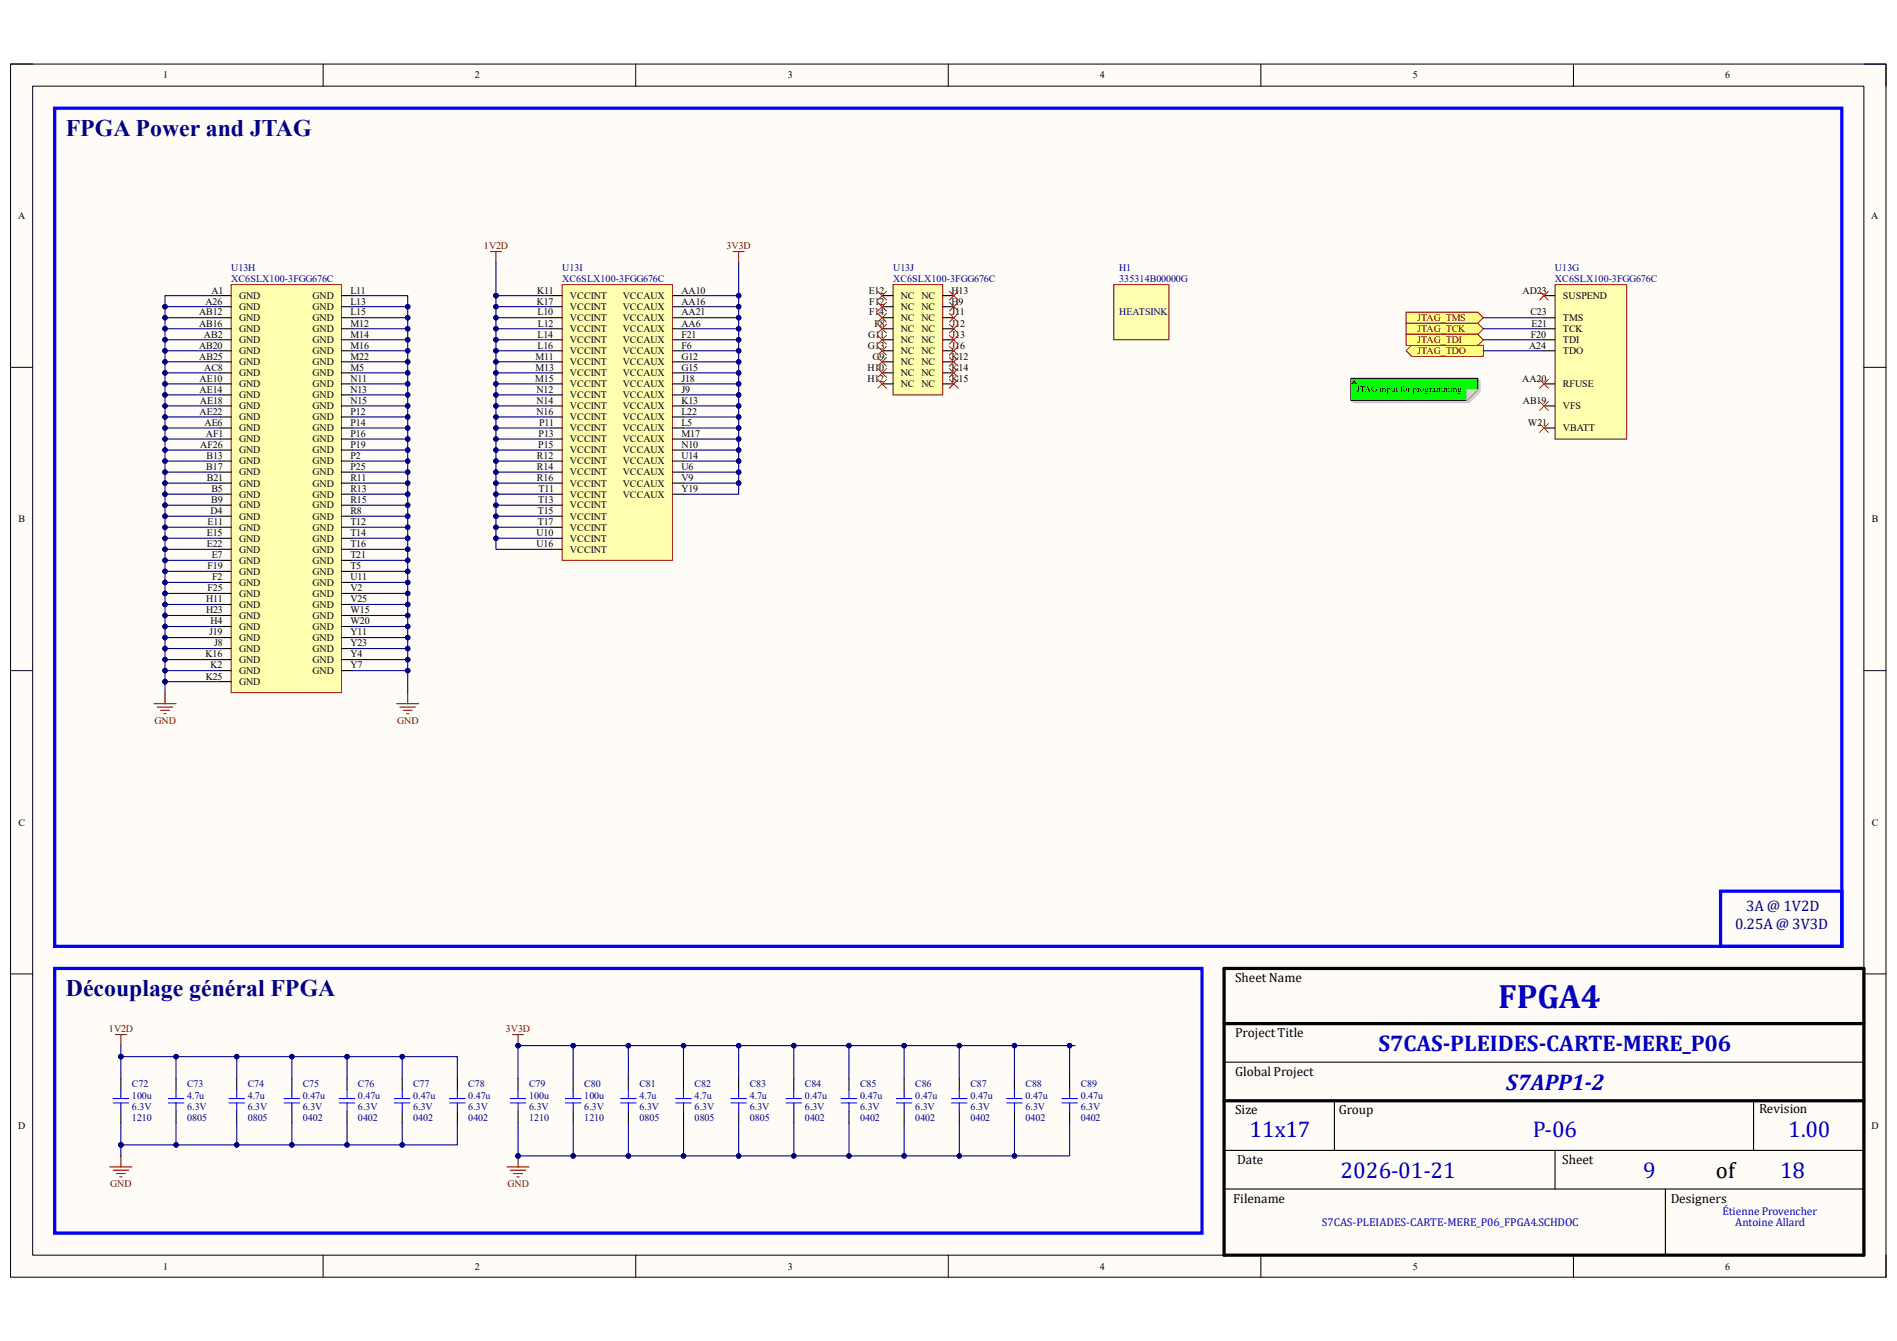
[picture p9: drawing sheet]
<svg xmlns="http://www.w3.org/2000/svg" width="297mm" height="210mm" viewBox="0 0 297 210" stroke-linecap="round" stroke-linejoin="round" font-family="sans-serif">
<defs><g id="words">
<text font-size="5.3" fill="#0000bf" x="234.6" y="157.9">FPGA4</text>
<g font-size="3.7" fill="#000080">
<text x="10.3" y="21.3">FPGA Power and JTAG</text>
<text x="10.3" y="156">Découplage général FPGA</text>
</g>
<g font-size="3.6" fill="#0000bf">
<text x="215.8" y="164.6">S7CAS-PLEIDES-CARTE-MERE_P06</text>
<text x="235.8" y="170.6">S7APP1-2</text>
<text x="195.6" y="178">11x17</text>
<text x="240" y="178">P-06</text>
<text x="280" y="178">1.00</text>
<text x="209.9" y="184.5">2026-01-21</text>
<text x="257.3" y="184.5">9</text>
<text x="278.7" y="184.5">18</text>
</g>
<text font-size="3.6" x="268.6" y="184.5">of</text>
<g font-size="2.4" fill="#000080">
<text x="273.4" y="142.7">3A @ 1V2D</text>
<text x="271.7" y="145.5">0.25A @ 3V3D</text>
</g>
<g font-size="2.1">
<text x="193.4" y="153.8">Sheet Name</text>
<text x="193.4" y="162.4">Project Title</text>
<text x="193.4" y="168.5">Global Project</text>
<text x="193.4" y="174.5">Size</text>
<text x="209.6" y="174.5">Group</text>
<text x="275.4" y="174.4">Revision</text>
<text x="193.7" y="182.3">Date</text>
<text x="244.6" y="182.3">Sheet</text>
<text x="193.1" y="188.3">Filename</text>
<text x="261.6" y="188.3">Designers</text>
</g>
<g font-size="1.8" fill="#0000bf">
<text x="269.7" y="190.3">Étienne Provencher</text>
<text x="207" y="192">S7CAS-PLEIADES-CARTE-MERE_P06_FPGA4.SCHDOC</text>
<text x="271.7" y="192">Antoine Allard</text>
</g>
<g font-size="1.6">
<text x="25.5" y="12.3">1</text>
<text x="74.3" y="12.3">2</text>
<text x="123.4" y="12.3">3</text>
<text x="172.2" y="12.3">4</text>
<text x="221.2" y="12.3">5</text>
<text x="270.1" y="12.3">6</text>
<text x="2.8" y="34.3">A</text>
<text x="293" y="34.3">A</text>
<text x="32.2" y="47.7">A26</text>
<text x="33.1" y="46">A1</text>
<text x="37.4" y="46.8">GND</text>
<text x="48.9" y="46.8">GND</text>
<text x="54.9" y="46">L11</text>
<text x="54.9" y="47.7">L13</text>
<text x="84" y="47.7">K17</text>
<text x="84.1" y="46">K11</text>
<text x="89.2" y="46.8">VCCINT</text>
<text x="97.5" y="46.8">VCCAUX</text>
<text x="106.7" y="46">AA10</text>
<text x="106.7" y="47.7">AA16</text>
<text x="136" y="46">E12</text>
<text x="136.1" y="47.7">F12</text>
<text x="141.1" y="46.8">NC NC</text>
<text x="149" y="46">H13</text>
<text x="149" y="47.7">H9</text>
<text x="238.4" y="46">AD23</text>
<text x="244.7" y="46.8">SUSPEND</text>
<text x="31.2" y="49.4">AB12</text>
<text x="31.2" y="51.1">AB16</text>
<text x="31.9" y="52.9">AB2</text>
<text x="37.4" y="48.6">GND</text>
<text x="37.4" y="50.3">GND</text>
<text x="37.4" y="52">GND</text>
<text x="37.4" y="53.7">GND</text>
<text x="48.9" y="48.6">GND</text>
<text x="48.9" y="50.3">GND</text>
<text x="48.9" y="52">GND</text>
<text x="48.9" y="53.7">GND</text>
<text x="54.9" y="49.4">L15</text>
<text x="54.9" y="51.1">M12</text>
<text x="54.9" y="52.9">M14</text>
<text x="84.2" y="49.4">L10</text>
<text x="84.2" y="52.9">L14</text>
<text x="84.2" y="51.1">L12</text>
<text x="89.2" y="48.6">VCCINT</text>
<text x="89.2" y="50.3">VCCINT</text>
<text x="89.2" y="52">VCCINT</text>
<text x="89.2" y="53.7">VCCINT</text>
<text x="97.5" y="48.6">VCCAUX</text>
<text x="97.5" y="50.3">VCCAUX</text>
<text x="97.5" y="52">VCCAUX</text>
<text x="97.5" y="53.7">VCCAUX</text>
<text x="106.7" y="49.4">AA21</text>
<text x="106.7" y="51.1">AA6</text>
<text x="106.7" y="52.9">F21</text>
<text x="135.9" y="52.9">G11</text>
<text x="136.1" y="49.4">F14</text>
<text x="136.9" y="51.1">F8</text>
<text x="141.1" y="48.6">NC NC</text>
<text x="141.1" y="50.3">NC NC</text>
<text x="141.1" y="52">NC NC</text>
<text x="141.1" y="53.7">NC NC</text>
<text x="149" y="49.4">J11</text>
<text x="149" y="51.1">J12</text>
<text x="149" y="52.9">J13</text>
<text x="239.6" y="49.4">C23</text>
<text x="239.7" y="52.9">F20</text>
<text x="239.8" y="51.1">E21</text>
<text x="244.7" y="52">TCK</text>
<text x="244.7" y="53.7">TDI</text>
<text x="244.7" y="50.3">TMS</text>
<text x="31.2" y="54.6">AB20</text>
<text x="31.2" y="56.3">AB25</text>
<text x="31.2" y="59.8">AE10</text>
<text x="32" y="58">AC8</text>
<text x="37.4" y="55.5">GND</text>
<text x="37.4" y="57.2">GND</text>
<text x="37.4" y="58.9">GND</text>
<text x="48.9" y="55.5">GND</text>
<text x="48.9" y="57.2">GND</text>
<text x="48.9" y="58.9">GND</text>
<text x="54.9" y="54.6">M16</text>
<text x="54.9" y="56.3">M22</text>
<text x="54.9" y="58">M5</text>
<text x="54.9" y="59.8">N11</text>
<text x="83.8" y="59.8">M15</text>
<text x="83.8" y="58">M13</text>
<text x="83.9" y="56.3">M11</text>
<text x="84.2" y="54.6">L16</text>
<text x="89.2" y="55.5">VCCINT</text>
<text x="89.2" y="57.2">VCCINT</text>
<text x="89.2" y="58.9">VCCINT</text>
<text x="97.5" y="55.5">VCCAUX</text>
<text x="97.5" y="57.2">VCCAUX</text>
<text x="97.5" y="58.9">VCCAUX</text>
<text x="106.7" y="54.6">F6</text>
<text x="106.7" y="56.3">G12</text>
<text x="106.7" y="58">G15</text>
<text x="106.7" y="59.8">J18</text>
<text x="135.8" y="58">H10</text>
<text x="135.8" y="59.8">H12</text>
<text x="135.9" y="54.6">G13</text>
<text x="136.6" y="56.3">G9</text>
<text x="141.1" y="55.5">NC NC</text>
<text x="141.1" y="57.2">NC NC</text>
<text x="141.1" y="58.9">NC NC</text>
<text x="149" y="54.6">J16</text>
<text x="149" y="56.3">K12</text>
<text x="149" y="58">K14</text>
<text x="149" y="59.8">K15</text>
<text x="238.3" y="59.8">AA20</text>
<text x="239.4" y="54.6">A24</text>
<text x="244.7" y="55.5">TDO</text>
<text x="31.2" y="61.5">AE14</text>
<text x="31.2" y="65">AE22</text>
<text x="31.3" y="63.2">AE18</text>
<text x="37.4" y="60.7">GND</text>
<text x="37.4" y="62.4">GND</text>
<text x="37.4" y="64.1">GND</text>
<text x="37.4" y="65.8">GND</text>
<text x="48.9" y="60.7">GND</text>
<text x="48.9" y="62.4">GND</text>
<text x="48.9" y="64.1">GND</text>
<text x="48.9" y="65.8">GND</text>
<text x="54.9" y="61.5">N13</text>
<text x="54.9" y="63.2">N15</text>
<text x="54.9" y="65">P12</text>
<text x="84" y="61.5">N12</text>
<text x="84" y="63.2">N14</text>
<text x="84" y="65">N16</text>
<text x="89.2" y="60.7">VCCINT</text>
<text x="89.2" y="62.4">VCCINT</text>
<text x="89.2" y="64.1">VCCINT</text>
<text x="89.2" y="65.8">VCCINT</text>
<text x="97.5" y="60.7">VCCAUX</text>
<text x="97.5" y="62.4">VCCAUX</text>
<text x="97.5" y="64.1">VCCAUX</text>
<text x="97.5" y="65.8">VCCAUX</text>
<text x="106.7" y="61.5">J9</text>
<text x="106.7" y="63.2">K13</text>
<text x="106.7" y="65">L22</text>
<text x="141.1" y="60.7">NC NC</text>
<text x="238.4" y="63.2">AB19</text>
<text x="244.7" y="64.1">VFS</text>
<text x="244.7" y="60.7">RFUSE</text>
<text x="31.3" y="70.1">AF26</text>
<text x="32" y="66.7">AE6</text>
<text x="32.2" y="68.4">AF1</text>
<text x="32.3" y="71.9">B13</text>
<text x="37.4" y="67.6">GND</text>
<text x="37.4" y="69.3">GND</text>
<text x="37.4" y="71">GND</text>
<text x="48.9" y="67.6">GND</text>
<text x="48.9" y="69.3">GND</text>
<text x="48.9" y="71">GND</text>
<text x="54.9" y="66.7">P14</text>
<text x="54.9" y="68.4">P16</text>
<text x="54.9" y="70.1">P19</text>
<text x="54.9" y="71.9">P2</text>
<text x="84.1" y="71.9">R12</text>
<text x="84.3" y="70.1">P15</text>
<text x="84.3" y="68.4">P13</text>
<text x="84.4" y="66.7">P11</text>
<text x="89.2" y="67.6">VCCINT</text>
<text x="89.2" y="69.3">VCCINT</text>
<text x="89.2" y="71">VCCINT</text>
<text x="97.5" y="67.6">VCCAUX</text>
<text x="97.5" y="69.3">VCCAUX</text>
<text x="97.5" y="71">VCCAUX</text>
<text x="106.7" y="66.7">L5</text>
<text x="106.7" y="68.4">M17</text>
<text x="106.7" y="70.1">N10</text>
<text x="106.7" y="71.9">U14</text>
<text x="239.2" y="66.7">W21</text>
<text x="244.7" y="67.6">VBATT</text>
<text x="32.3" y="73.6">B17</text>
<text x="32.4" y="75.3">B21</text>
<text x="33.1" y="77">B5</text>
<text x="37.4" y="72.7">GND</text>
<text x="37.4" y="74.5">GND</text>
<text x="37.4" y="76.2">GND</text>
<text x="37.4" y="77.9">GND</text>
<text x="48.9" y="72.7">GND</text>
<text x="48.9" y="74.5">GND</text>
<text x="48.9" y="76.2">GND</text>
<text x="48.9" y="77.9">GND</text>
<text x="54.9" y="73.6">P25</text>
<text x="54.9" y="75.3">R11</text>
<text x="54.9" y="77">R13</text>
<text x="84.1" y="73.6">R14</text>
<text x="84.1" y="75.3">R16</text>
<text x="84.3" y="77">T11</text>
<text x="89.2" y="72.7">VCCINT</text>
<text x="89.2" y="74.5">VCCINT</text>
<text x="89.2" y="76.2">VCCINT</text>
<text x="89.2" y="77.9">VCCINT</text>
<text x="97.5" y="72.7">VCCAUX</text>
<text x="97.5" y="74.5">VCCAUX</text>
<text x="97.5" y="76.2">VCCAUX</text>
<text x="97.5" y="77.9">VCCAUX</text>
<text x="106.7" y="73.6">U6</text>
<text x="106.7" y="75.3">V9</text>
<text x="106.7" y="77">Y19</text>
<text x="2.9" y="81.8">B</text>
<text x="32.4" y="83.9">E15</text>
<text x="32.5" y="82.3">E11</text>
<text x="33" y="80.5">D4</text>
<text x="33.1" y="78.8">B9</text>
<text x="37.4" y="79.6">GND</text>
<text x="37.4" y="81.4">GND</text>
<text x="37.4" y="83.1">GND</text>
<text x="48.9" y="79.6">GND</text>
<text x="48.9" y="81.4">GND</text>
<text x="48.9" y="83.1">GND</text>
<text x="54.9" y="78.8">R15</text>
<text x="54.9" y="80.5">R8</text>
<text x="54.9" y="82.3">T12</text>
<text x="54.9" y="83.9">T14</text>
<text x="84" y="83.9">U10</text>
<text x="84.2" y="80.5">T15</text>
<text x="84.2" y="82.3">T17</text>
<text x="84.2" y="78.8">T13</text>
<text x="89.2" y="79.6">VCCINT</text>
<text x="89.2" y="81.4">VCCINT</text>
<text x="89.2" y="83.1">VCCINT</text>
<text x="293.1" y="81.8">B</text>
<text x="32.4" y="85.7">E22</text>
<text x="32.5" y="89.2">F19</text>
<text x="33.1" y="87.4">E7</text>
<text x="37.4" y="84.8">GND</text>
<text x="37.4" y="86.6">GND</text>
<text x="37.4" y="88.3">GND</text>
<text x="48.9" y="84.8">GND</text>
<text x="48.9" y="86.6">GND</text>
<text x="48.9" y="88.3">GND</text>
<text x="54.9" y="85.7">T16</text>
<text x="54.9" y="87.4">T21</text>
<text x="54.9" y="89.2">T5</text>
<text x="84" y="85.7">U16</text>
<text x="89.2" y="84.8">VCCINT</text>
<text x="89.2" y="86.6">VCCINT</text>
<text x="32.3" y="94.3">H11</text>
<text x="32.5" y="92.6">F25</text>
<text x="33.2" y="90.9">F2</text>
<text x="37.4" y="90">GND</text>
<text x="37.4" y="91.7">GND</text>
<text x="37.4" y="93.5">GND</text>
<text x="37.4" y="95.2">GND</text>
<text x="48.9" y="90">GND</text>
<text x="48.9" y="91.7">GND</text>
<text x="48.9" y="93.5">GND</text>
<text x="48.9" y="95.2">GND</text>
<text x="54.9" y="90.9">U11</text>
<text x="54.9" y="92.6">V2</text>
<text x="54.9" y="94.3">V25</text>
<text x="32.3" y="96.1">H23</text>
<text x="32.7" y="99.5">J19</text>
<text x="33" y="97.8">H4</text>
<text x="33.5" y="101.2">J8</text>
<text x="37.4" y="96.9">GND</text>
<text x="37.4" y="98.6">GND</text>
<text x="37.4" y="100.4">GND</text>
<text x="48.9" y="96.9">GND</text>
<text x="48.9" y="98.6">GND</text>
<text x="48.9" y="100.4">GND</text>
<text x="54.9" y="96.1">W15</text>
<text x="54.9" y="97.8">W20</text>
<text x="54.9" y="99.5">Y11</text>
<text x="54.9" y="101.2">Y23</text>
<text x="32.2" y="103">K16</text>
<text x="32.2" y="106.4">K25</text>
<text x="33" y="104.7">K2</text>
<text x="37.4" y="102.1">GND</text>
<text x="37.4" y="103.8">GND</text>
<text x="37.4" y="105.5">GND</text>
<text x="37.4" y="107.3">GND</text>
<text x="48.9" y="102.1">GND</text>
<text x="48.9" y="103.8">GND</text>
<text x="48.9" y="105.5">GND</text>
<text x="54.9" y="103">Y4</text>
<text x="54.9" y="104.7">Y7</text>
<text x="2.9" y="129.3">C</text>
<text x="293.1" y="129.3">C</text>
<text x="2.8" y="176.8">D</text>
<text x="293" y="176.8">D</text>
<text x="25.5" y="198.8">1</text>
<text x="74.3" y="198.8">2</text>
<text x="123.4" y="198.8">3</text>
<text x="172.2" y="198.8">4</text>
<text x="221.2" y="198.8">5</text>
<text x="270.1" y="198.8">6</text>
</g>
<g font-size="1.6" fill="#800000">
<text x="75.8" y="39.1">1V2D</text>
<text x="113.7" y="39.1">3V3D</text>
<text x="221.9" y="52">JTAG_TCK</text>
<text x="221.9" y="53.7">JTAG_TDI</text>
<text x="221.9" y="50.3">JTAG_TMS</text>
<text x="221.9" y="55.5">JTAG_TDO</text>
<text x="24.2" y="113.3">GND</text>
<text x="62.2" y="113.3">GND</text>
<text x="17.1" y="161.7">1V2D</text>
<text x="79.2" y="161.7">3V3D</text>
<text x="17.3" y="185.9">GND</text>
<text x="79.5" y="185.9">GND</text>
</g>
<g font-size="1.6" fill="#000080">
<text x="36.2" y="42.5">U13H</text>
<text x="36.2" y="44.2">XC6SLX100-3FGG676C</text>
<text x="88" y="42.5">U13I</text>
<text x="88" y="44.2">XC6SLX100-3FGG676C</text>
<text x="139.8" y="42.5">U13J</text>
<text x="139.8" y="44.2">XC6SLX100-3FGG676C</text>
<text x="175.2" y="42.5">H1</text>
<text x="175.2" y="44.2">335314B00000G</text>
<text x="243.5" y="42.5">U13G</text>
<text x="243.5" y="44.2">XC6SLX100-3FGG676C</text>
<text x="175.2" y="49.4">HEATSINK</text>
<text x="20.7" y="173.8">6.3V</text>
<text x="20.7" y="172">100u</text>
<text x="20.7" y="170.3">C72</text>
<text x="29.3" y="173.8">6.3V</text>
<text x="29.3" y="172">4.7u</text>
<text x="29.3" y="170.3">C73</text>
<text x="38.8" y="173.8">6.3V</text>
<text x="38.8" y="172">4.7u</text>
<text x="38.8" y="170.3">C74</text>
<text x="47.4" y="173.8">6.3V</text>
<text x="47.4" y="172">0.47u</text>
<text x="47.4" y="170.3">C75</text>
<text x="56" y="173.8">6.3V</text>
<text x="56" y="172">0.47u</text>
<text x="56" y="170.3">C76</text>
<text x="64.7" y="173.8">6.3V</text>
<text x="64.7" y="172">0.47u</text>
<text x="64.7" y="170.3">C77</text>
<text x="73.3" y="173.8">6.3V</text>
<text x="73.3" y="172">0.47u</text>
<text x="73.3" y="170.3">C78</text>
<text x="82.8" y="173.8">6.3V</text>
<text x="82.8" y="172">100u</text>
<text x="82.8" y="170.3">C79</text>
<text x="91.5" y="173.8">6.3V</text>
<text x="91.5" y="172">100u</text>
<text x="91.5" y="170.3">C80</text>
<text x="100.1" y="173.8">6.3V</text>
<text x="100.1" y="172">4.7u</text>
<text x="100.1" y="170.3">C81</text>
<text x="108.8" y="173.8">6.3V</text>
<text x="108.8" y="172">4.7u</text>
<text x="108.8" y="170.3">C82</text>
<text x="117.4" y="173.8">6.3V</text>
<text x="117.4" y="172">4.7u</text>
<text x="117.4" y="170.3">C83</text>
<text x="126" y="173.8">6.3V</text>
<text x="126" y="172">0.47u</text>
<text x="126" y="170.3">C84</text>
<text x="134.7" y="173.8">6.3V</text>
<text x="134.7" y="172">0.47u</text>
<text x="134.7" y="170.3">C85</text>
<text x="143.3" y="173.8">6.3V</text>
<text x="143.3" y="172">0.47u</text>
<text x="143.3" y="170.3">C86</text>
<text x="151.9" y="173.8">6.3V</text>
<text x="151.9" y="172">0.47u</text>
<text x="151.9" y="170.3">C87</text>
<text x="160.6" y="173.8">6.3V</text>
<text x="160.6" y="172">0.47u</text>
<text x="160.6" y="170.3">C88</text>
<text x="169.2" y="173.8">6.3V</text>
<text x="169.2" y="172">0.47u</text>
<text x="169.2" y="170.3">C89</text>
<text x="20.7" y="175.5">1210</text>
<text x="29.3" y="175.5">0805</text>
<text x="38.8" y="175.5">0805</text>
<text x="47.4" y="175.5">0402</text>
<text x="56" y="175.5">0402</text>
<text x="64.7" y="175.5">0402</text>
<text x="73.3" y="175.5">0402</text>
<text x="82.8" y="175.5">1210</text>
<text x="91.5" y="175.5">1210</text>
<text x="100.1" y="175.5">0805</text>
<text x="108.8" y="175.5">0805</text>
<text x="117.4" y="175.5">0805</text>
<text x="126" y="175.5">0402</text>
<text x="134.7" y="175.5">0402</text>
<text x="143.3" y="175.5">0402</text>
<text x="151.9" y="175.5">0402</text>
<text x="160.6" y="175.5">0402</text>
<text x="169.2" y="175.5">0402</text>
</g>
<text font-size="1.4" x="212.4" y="61.4">JTAG input for programming</text>
</g></defs>
<path d="M1.7 10h293.6v190h-293.6z" fill-rule="evenodd" fill="#fffcf8"/>
<path d="M1.7 10h293.6v190h-293.6z" fill="none" stroke="#000" stroke-width=".16"/>
<path d="M5.1 13.5h286.7v183.1h-286.7z" fill-rule="evenodd" fill="#fffcf8"/>
<g fill="none" stroke="#000" stroke-width=".16">
<path d="M1.7 10h3.4M5.1 13.5h286.7v183.1h-286.7zM50.6 10v3.5M99.5 10v3.5M148.5 10v3.5M197.4 10v3.5M246.3 10v3.5M291.8 10h3.5v3.5M1.7 57.5h3.4M291.8 57.5h3.5M1.7 105h3.4M291.8 105h3.5"/>
<path d="M1.7 152.5h3.4M291.8 152.5h3.5M50.6 196.6v3.4M99.5 196.6v3.4M148.5 196.6v3.4M197.4 196.6v3.4M246.3 196.6v3.4M295.3 196.6v3.4"/>
</g>
<path d="M191.7 151.7h100.1v44.9h-100.1zM191.7 160.3h100.1M191.7 172.4h100.1" fill="none" stroke="#000" stroke-width=".51"/>
<path d="M191.7 166.3h100.1M208.9 172.4v7.8M274.6 172.4v7.8M191.7 180.2h100.1M191.7 186.2h100.1M243.5 180.2v6M260.7 186.2v10.4" fill="none" stroke="#000" stroke-width=".17"/>
<path d="M243.5 44.6h11.2v24.2h-11.2z" fill-rule="evenodd" fill="#ffffb0"/>
<path d="M243.5 44.6h11.2v24.2h-11.2z" fill="none" stroke="#800000" stroke-width=".16"/>
<path d="M241.7 51.5h1.8M241.7 53.2h1.8M241.7 49.8h1.8M241.7 54.9h1.8M241.7 46.3h1.8M241.7 63.6h1.8M241.7 60.1h1.8M241.7 67h1.8" fill="none" stroke="#000" stroke-width=".17"/>
<path d="M220.1 50.6h11.3l.8 .9-.8 .9h-11.3z" fill-rule="evenodd" fill="#ffff80"/>
<path d="M220.1 50.6h11.3l.8 .9-.8 .9h-11.3z" fill="none" stroke="#800000" stroke-width=".16"/>
<path d="M220.1 54.9l.9-.8h11.2v1.7h-11.2z" fill-rule="evenodd" fill="#ffff80"/>
<path d="M220.1 54.9l.9-.8h11.2v1.7h-11.2z" fill="none" stroke="#800000" stroke-width=".16"/>
<path d="M220.1 52.4h11.3l.8 .8-.8 .9h-11.3z" fill-rule="evenodd" fill="#ffff80"/>
<path d="M220.1 52.4h11.3l.8 .8-.8 .9h-11.3z" fill="none" stroke="#800000" stroke-width=".16"/>
<path d="M220.1 48.9h11.3l.8 .9-.8 .8h-11.3z" fill-rule="evenodd" fill="#ffff80"/>
<path d="M220.1 48.9h11.3l.8 .9-.8 .8h-11.3z" fill="none" stroke="#800000" stroke-width=".16"/>
<path d="M36.2 44.6h17.3v63.9h-17.3z" fill-rule="evenodd" fill="#ffffb0"/>
<path d="M36.2 44.6h17.3v63.9h-17.3z" fill="none" stroke="#800000" stroke-width=".16"/>
<g fill="none" stroke="#000" stroke-width=".17">
<path d="M34.5 46.3h1.7M34.5 48h1.7M34.5 49.8h1.7M34.5 51.5h1.7M34.5 53.2h1.7M34.5 54.9h1.7M34.5 56.7h1.7M34.5 58.4h1.7M53.5 46.3h1.7M53.5 48h1.7M53.5 49.8h1.7M53.5 51.5h1.7"/>
<path d="M53.5 53.2h1.7M53.5 54.9h1.7M53.5 56.7h1.7M53.5 58.4h1.7M34.5 60.1h1.7M34.5 61.8h1.7M34.5 63.6h1.7M34.5 65.3h1.7M34.5 67h1.7M34.5 68.8h1.7M34.5 70.5h1.7M34.5 72.2h1.7"/>
<path d="M34.5 73.9h1.7M34.5 75.7h1.7M34.5 77.4h1.7M34.5 79.1h1.7M53.5 60.1h1.7M53.5 61.8h1.7M53.5 63.6h1.7M53.5 65.3h1.7M53.5 67h1.7M53.5 68.8h1.7M53.5 70.5h1.7M53.5 72.2h1.7"/>
<path d="M53.5 73.9h1.7M53.5 75.7h1.7M53.5 77.4h1.7M53.5 79.1h1.7M34.5 80.8h1.7M34.5 82.6h1.7M34.5 84.3h1.7M34.5 86h1.7M34.5 87.8h1.7M34.5 89.5h1.7M34.5 91.2h1.7M34.5 92.9h1.7"/>
<path d="M34.5 94.7h1.7M34.5 96.4h1.7M34.5 98.1h1.7M34.5 99.8h1.7M53.5 80.8h1.7M53.5 82.6h1.7M53.5 84.3h1.7M53.5 86h1.7M53.5 87.8h1.7M53.5 89.5h1.7M53.5 91.2h1.7M53.5 92.9h1.7"/>
<path d="M53.5 94.7h1.7M53.5 96.4h1.7M53.5 98.1h1.7M53.5 99.8h1.7M34.5 101.6h1.7M34.5 103.3h1.7M34.5 105h1.7M34.5 106.8h1.7M53.5 101.6h1.7M53.5 103.3h1.7M53.5 105h1.7"/>
</g>
<path d="M88 44.6h17.3v43.2h-17.3z" fill-rule="evenodd" fill="#ffffb0"/>
<path d="M88 44.6h17.3v43.2h-17.3z" fill="none" stroke="#800000" stroke-width=".16"/>
<g fill="none" stroke="#000" stroke-width=".17">
<path d="M86.3 46.3h1.7M86.3 48h1.7M86.3 49.8h1.7M86.3 51.5h1.7M86.3 53.2h1.7M86.3 54.9h1.7M86.3 56.7h1.7M86.3 58.4h1.7M105.3 46.3h1.7M105.3 48h1.7M105.3 49.8h1.7M105.3 51.5h1.7"/>
<path d="M105.3 53.2h1.7M105.3 54.9h1.7M105.3 56.7h1.7M105.3 58.4h1.7M86.3 60.1h1.7M86.3 61.8h1.7M86.3 63.6h1.7M86.3 65.3h1.7M86.3 67h1.7M86.3 68.8h1.7M86.3 70.5h1.7M86.3 72.2h1.7"/>
<path d="M86.3 73.9h1.7M86.3 75.7h1.7M86.3 77.4h1.7M86.3 79.1h1.7M105.3 60.1h1.7M105.3 61.8h1.7M105.3 63.6h1.7M105.3 65.3h1.7M105.3 67h1.7M105.3 68.8h1.7M105.3 70.5h1.7M105.3 72.2h1.7"/>
<path d="M105.3 73.9h1.7M105.3 75.7h1.7M105.3 77.4h1.7M86.3 80.8h1.7M86.3 82.6h1.7M86.3 84.3h1.7M86.3 86h1.7"/>
</g>
<path d="M139.8 44.6h7.8v17.2h-7.8z" fill-rule="evenodd" fill="#ffffb0"/>
<path d="M139.8 44.6h7.8v17.2h-7.8z" fill="none" stroke="#800000" stroke-width=".16"/>
<g fill="none" stroke="#000" stroke-width=".17">
<path d="M138.1 46.3h1.7M138.1 48h1.7M138.1 49.8h1.7M138.1 51.5h1.7M138.1 53.2h1.7M138.1 54.9h1.7M138.1 56.7h1.7M138.1 58.4h1.7M147.6 46.3h1.7M147.6 48h1.7M147.6 49.8h1.7M147.6 51.5h1.7"/>
<path d="M147.6 53.2h1.7M147.6 54.9h1.7M147.6 56.7h1.7M147.6 58.4h1.7M138.1 60.1h1.7M147.6 60.1h1.7M18.9 168.9v1.8M18.9 174.1v1.7M27.6 168.9v1.8M27.6 174.1v1.7M45.7 168.9v1.8M45.7 174.1v1.7"/>
<path d="M54.3 168.9v1.8M54.3 174.1v1.7"/>
</g>
<g fill="none" stroke="#800000" stroke-width=".17">
<path d="M76.8 39.4h1.7M77.6 39.4v1.7M114.8 39.4h1.7M115.6 39.4v1.7M24.1 110.2h3.5M24.6 110.7h2.4M25.1 111.2h1.4M25.7 111.8h.3M25.8 108.5v1.7M62.1 110.2h3.5M62.6 110.7h2.4M63.1 111.2h1.4"/>
<path d="M63.7 111.8h.3M63.8 108.5v1.7M80.2 162h1.8M81.1 162v1.8M17.2 182.8h3.5M17.7 183.3h2.4M18.2 183.8h1.4M18.8 184.3h.3M18.9 181v1.8"/>
</g>
<path d="M8.6 16.9h279.8v131.3h-279.8zM269.4 139.6h19v8.6h-19zM8.6 151.7h179.6v41.4h-179.6z" fill="none" stroke="#00f" stroke-width=".51"/>
<g fill="none" stroke="#f00" stroke-width=".16">
<path d="M137.4 45.6l1.4 1.4M137.4 47.3l1.4 1.4M137.4 49.1l1.4 1.4M137.4 50.8l1.4 1.4M137.4 52.5l1.4 1.4M137.4 54.3l1.4 1.3M137.4 56l1.4 1.4M137.4 57.7l1.4 1.4M137.4 59.4l1.4 1.4M138.8 45.6l-1.4 1.4M138.8 47.3l-1.4 1.4M138.8 49.1l-1.4 1.4"/>
<path d="M138.8 50.8l-1.4 1.4M138.8 52.5l-1.4 1.4M138.8 54.3l-1.4 1.3M138.8 56l-1.4 1.4M138.8 57.7l-1.4 1.4M138.8 59.4l-1.4 1.4M148.6 59.4l1.4 1.4M148.6 57.7l1.4 1.4M148.6 56l1.4 1.4M148.6 54.3l1.4 1.3M148.6 52.5l1.4 1.4M148.6 50.8l1.4 1.4"/>
<path d="M148.6 49.1l1.4 1.4M148.6 47.3l1.4 1.4M148.6 45.6l1.4 1.4M150 59.4l-1.4 1.4M150 57.7l-1.4 1.4M150 56l-1.4 1.4M150 54.3l-1.4 1.3M150 52.5l-1.4 1.4M150 50.8l-1.4 1.4M150 49.1l-1.4 1.4M150 47.3l-1.4 1.4M150 45.6l-1.4 1.4"/>
</g>
<g fill="none" stroke="#00f" stroke-width=".17">
<path d="M17.7 172h2.4M17.7 172.7h2.4M18.9 170.7v1.3M18.9 172.7v1.4M26.4 172h2.4M26.4 172.7h2.4M27.6 170.7v1.3M27.6 172.7v1.4M44.5 172h2.4M44.5 172.7h2.4M45.7 170.7v1.3M45.7 172.7v1.4"/>
<path d="M53.1 172h2.4M53.1 172.7h2.4M54.3 170.7v1.3M54.3 172.7v1.4"/>
</g>
<circle cx="81.1" cy="163.8" r=".35" fill="#000080"/>
<circle cx="81.1" cy="163.8" r=".35" fill="none" stroke="#000080" stroke-width=".16"/>
<path d="M79.4 182.8h3.4M79.9 183.3h2.4M80.4 183.8h1.4M80.9 184.3h.4M81.1 181v1.8" fill="none" stroke="#800000" stroke-width=".17"/>
<circle cx="81.1" cy="181" r=".35" fill="#000080"/>
<circle cx="81.1" cy="181" r=".35" fill="none" stroke="#000080" stroke-width=".16"/>
<g fill="none" stroke="#000" stroke-width=".17">
<path d="M37.1 168.9v1.8M37.1 174.1v1.7M63 168.9v1.8M63 174.1v1.7M71.6 168.9v1.8M71.6 174.1v1.7M81.1 168.9v1.8M81.1 174.1v1.7M89.7 168.9v1.8M89.7 174.1v1.7M98.4 168.9v1.8M98.4 174.1v1.7"/>
<path d="M107 168.9v1.8M107 174.1v1.7M115.6 168.9v1.8M115.7 174.1v1.7M124.3 168.9v1.8M124.3 174.1v1.7M132.9 168.9v1.8M132.9 174.1v1.7M141.6 168.9v1.8M141.6 174.1v1.7M150.2 168.9v1.8M150.2 174.1v1.7"/>
<path d="M158.8 168.9v1.8M158.8 174.1v1.7M167.5 168.9v1.8M167.5 174.1v1.7"/>
</g>
<g fill="none" stroke="#00f" stroke-width=".17">
<path d="M35.9 172h2.4M35.9 172.7h2.4M37.1 170.7v1.3M37.1 172.7v1.4M61.8 172h2.4M61.8 172.7h2.4M63 170.7v1.3M63 172.7v1.4M70.4 172h2.4M70.4 172.7h2.4M71.6 170.7v1.3M71.6 172.7v1.4"/>
<path d="M79.9 172h2.4M79.9 172.7h2.4M81.1 170.7v1.3M81.1 172.7v1.4M88.5 172h2.4M88.5 172.7h2.4M89.7 170.7v1.3M89.7 172.7v1.4M97.2 172h2.4M97.2 172.7h2.4M98.4 170.7v1.3M98.4 172.7v1.4"/>
<path d="M105.8 172h2.4M105.8 172.7h2.4M107 170.7v1.3M107 172.7v1.4M114.4 172h2.5M114.4 172.7h2.5M115.6 170.7v1.3M115.7 172.7v1.4M123.1 172h2.4M123.1 172.7h2.4M124.3 170.7v1.3M124.3 172.7v1.4"/>
<path d="M131.7 172h2.4M131.7 172.7h2.4M132.9 170.7v1.3M132.9 172.7v1.4M140.4 172h2.4M140.4 172.7h2.4M141.6 170.7v1.3M141.6 172.7v1.4M149 172h2.4M149 172.7h2.4M150.2 170.7v1.3M150.2 172.7v1.4"/>
<path d="M157.6 172h2.4M157.6 172.7h2.4M158.8 170.7v1.3M158.8 172.7v1.4M166.3 172h2.4M166.3 172.7h2.4M167.5 170.7v1.3M167.5 172.7v1.4"/>
</g>
<path d="M18.1 162h1.7M18.9 162v1.8" fill="none" stroke="#800000" stroke-width=".17"/>
<path d="M174.4 44.6h8.6v8.6h-8.6z" fill-rule="evenodd" fill="#ffffb0"/>
<path d="M174.4 44.6h8.6v8.6h-8.6z" fill="none" stroke="#800000" stroke-width=".16"/>
<path d="M241 59.4l1.4 1.4M241 45.6l1.4 1.4M242.4 59.4l-1.4 1.4M242.4 45.6l-1.4 1.4M241 62.9l1.4 1.4M241 66.3l1.4 1.4M242.4 62.9l-1.4 1.4M242.4 66.3l-1.4 1.4" fill="none" stroke="#f00" stroke-width=".16"/>
<path d="M232.2 51.5h9.5M232.2 53.2h9.5M232.2 49.8h9.5M232.2 54.9h9.5M25.8 106.8v1.7" fill="none" stroke="#000080" stroke-width=".17"/>
<circle cx="25.8" cy="106.8" r=".35" fill="#000080"/>
<circle cx="25.8" cy="106.8" r=".35" fill="none" stroke="#000080" stroke-width=".16"/>
<path d="M25.8 48h8.7" fill="none" stroke="#000080" stroke-width=".17"/>
<circle cx="25.8" cy="48" r=".35" fill="#000080"/>
<circle cx="25.8" cy="48" r=".35" fill="none" stroke="#000080" stroke-width=".16"/>
<path d="M25.8 49.8h8.7" fill="none" stroke="#000080" stroke-width=".17"/>
<circle cx="25.8" cy="49.8" r=".35" fill="#000080"/>
<circle cx="25.8" cy="49.8" r=".35" fill="none" stroke="#000080" stroke-width=".16"/>
<path d="M25.8 51.5h8.7" fill="none" stroke="#000080" stroke-width=".17"/>
<circle cx="25.8" cy="51.5" r=".35" fill="#000080"/>
<circle cx="25.8" cy="51.5" r=".35" fill="none" stroke="#000080" stroke-width=".16"/>
<path d="M25.8 53.2h8.7" fill="none" stroke="#000080" stroke-width=".17"/>
<circle cx="25.8" cy="53.2" r=".35" fill="#000080"/>
<circle cx="25.8" cy="53.2" r=".35" fill="none" stroke="#000080" stroke-width=".16"/>
<path d="M25.8 54.9h8.7" fill="none" stroke="#000080" stroke-width=".17"/>
<circle cx="25.8" cy="54.9" r=".35" fill="#000080"/>
<circle cx="25.8" cy="54.9" r=".35" fill="none" stroke="#000080" stroke-width=".16"/>
<path d="M25.8 56.7h8.7" fill="none" stroke="#000080" stroke-width=".17"/>
<circle cx="25.8" cy="56.7" r=".35" fill="#000080"/>
<circle cx="25.8" cy="56.7" r=".35" fill="none" stroke="#000080" stroke-width=".16"/>
<path d="M25.8 58.4h8.7" fill="none" stroke="#000080" stroke-width=".17"/>
<circle cx="25.8" cy="58.4" r=".35" fill="#000080"/>
<circle cx="25.8" cy="58.4" r=".35" fill="none" stroke="#000080" stroke-width=".16"/>
<path d="M25.8 60.1h8.7" fill="none" stroke="#000080" stroke-width=".17"/>
<circle cx="25.8" cy="60.1" r=".35" fill="#000080"/>
<circle cx="25.8" cy="60.1" r=".35" fill="none" stroke="#000080" stroke-width=".16"/>
<path d="M25.8 61.8h8.7" fill="none" stroke="#000080" stroke-width=".17"/>
<circle cx="25.8" cy="61.8" r=".35" fill="#000080"/>
<circle cx="25.8" cy="61.8" r=".35" fill="none" stroke="#000080" stroke-width=".16"/>
<path d="M25.8 63.6h8.7" fill="none" stroke="#000080" stroke-width=".17"/>
<circle cx="25.8" cy="63.6" r=".35" fill="#000080"/>
<circle cx="25.8" cy="63.6" r=".35" fill="none" stroke="#000080" stroke-width=".16"/>
<path d="M25.8 65.3h8.7" fill="none" stroke="#000080" stroke-width=".17"/>
<circle cx="25.8" cy="65.3" r=".35" fill="#000080"/>
<circle cx="25.8" cy="65.3" r=".35" fill="none" stroke="#000080" stroke-width=".16"/>
<path d="M25.8 67h8.7" fill="none" stroke="#000080" stroke-width=".17"/>
<circle cx="25.8" cy="67" r=".35" fill="#000080"/>
<circle cx="25.8" cy="67" r=".35" fill="none" stroke="#000080" stroke-width=".16"/>
<path d="M25.8 68.8h8.7" fill="none" stroke="#000080" stroke-width=".17"/>
<circle cx="25.8" cy="68.8" r=".35" fill="#000080"/>
<circle cx="25.8" cy="68.8" r=".35" fill="none" stroke="#000080" stroke-width=".16"/>
<path d="M25.8 70.5h8.7" fill="none" stroke="#000080" stroke-width=".17"/>
<circle cx="25.8" cy="70.5" r=".35" fill="#000080"/>
<circle cx="25.8" cy="70.5" r=".35" fill="none" stroke="#000080" stroke-width=".16"/>
<path d="M25.8 72.2h8.7" fill="none" stroke="#000080" stroke-width=".17"/>
<circle cx="25.8" cy="72.2" r=".35" fill="#000080"/>
<circle cx="25.8" cy="72.2" r=".35" fill="none" stroke="#000080" stroke-width=".16"/>
<path d="M25.8 73.9h8.7" fill="none" stroke="#000080" stroke-width=".17"/>
<circle cx="25.8" cy="73.9" r=".35" fill="#000080"/>
<circle cx="25.8" cy="73.9" r=".35" fill="none" stroke="#000080" stroke-width=".16"/>
<path d="M25.8 75.7h8.7" fill="none" stroke="#000080" stroke-width=".17"/>
<circle cx="25.8" cy="75.7" r=".35" fill="#000080"/>
<circle cx="25.8" cy="75.7" r=".35" fill="none" stroke="#000080" stroke-width=".16"/>
<path d="M25.8 77.4h8.7" fill="none" stroke="#000080" stroke-width=".17"/>
<circle cx="25.8" cy="77.4" r=".35" fill="#000080"/>
<circle cx="25.8" cy="77.4" r=".35" fill="none" stroke="#000080" stroke-width=".16"/>
<path d="M25.8 79.1h8.7" fill="none" stroke="#000080" stroke-width=".17"/>
<circle cx="25.8" cy="79.1" r=".35" fill="#000080"/>
<circle cx="25.8" cy="79.1" r=".35" fill="none" stroke="#000080" stroke-width=".16"/>
<path d="M25.8 80.8h8.7" fill="none" stroke="#000080" stroke-width=".17"/>
<circle cx="25.8" cy="80.8" r=".35" fill="#000080"/>
<circle cx="25.8" cy="80.8" r=".35" fill="none" stroke="#000080" stroke-width=".16"/>
<path d="M25.8 82.6h8.7" fill="none" stroke="#000080" stroke-width=".17"/>
<circle cx="25.8" cy="82.6" r=".35" fill="#000080"/>
<circle cx="25.8" cy="82.6" r=".35" fill="none" stroke="#000080" stroke-width=".16"/>
<path d="M25.8 84.3h8.7" fill="none" stroke="#000080" stroke-width=".17"/>
<circle cx="25.8" cy="84.3" r=".35" fill="#000080"/>
<circle cx="25.8" cy="84.3" r=".35" fill="none" stroke="#000080" stroke-width=".16"/>
<path d="M25.8 86h8.7" fill="none" stroke="#000080" stroke-width=".17"/>
<circle cx="25.8" cy="86" r=".35" fill="#000080"/>
<circle cx="25.8" cy="86" r=".35" fill="none" stroke="#000080" stroke-width=".16"/>
<path d="M25.8 87.8h8.7" fill="none" stroke="#000080" stroke-width=".17"/>
<circle cx="25.8" cy="87.8" r=".35" fill="#000080"/>
<circle cx="25.8" cy="87.8" r=".35" fill="none" stroke="#000080" stroke-width=".16"/>
<path d="M25.8 89.5h8.7" fill="none" stroke="#000080" stroke-width=".17"/>
<circle cx="25.8" cy="89.5" r=".35" fill="#000080"/>
<circle cx="25.8" cy="89.5" r=".35" fill="none" stroke="#000080" stroke-width=".16"/>
<path d="M25.8 91.2h8.7" fill="none" stroke="#000080" stroke-width=".17"/>
<circle cx="25.8" cy="91.2" r=".35" fill="#000080"/>
<circle cx="25.8" cy="91.2" r=".35" fill="none" stroke="#000080" stroke-width=".16"/>
<path d="M25.8 92.9h8.7" fill="none" stroke="#000080" stroke-width=".17"/>
<circle cx="25.8" cy="92.9" r=".35" fill="#000080"/>
<circle cx="25.8" cy="92.9" r=".35" fill="none" stroke="#000080" stroke-width=".16"/>
<path d="M25.8 94.7h8.7" fill="none" stroke="#000080" stroke-width=".17"/>
<circle cx="25.8" cy="94.7" r=".35" fill="#000080"/>
<circle cx="25.8" cy="94.7" r=".35" fill="none" stroke="#000080" stroke-width=".16"/>
<path d="M25.8 96.4h8.7" fill="none" stroke="#000080" stroke-width=".17"/>
<circle cx="25.8" cy="96.4" r=".35" fill="#000080"/>
<circle cx="25.8" cy="96.4" r=".35" fill="none" stroke="#000080" stroke-width=".16"/>
<path d="M25.8 98.1h8.7" fill="none" stroke="#000080" stroke-width=".17"/>
<circle cx="25.8" cy="98.1" r=".35" fill="#000080"/>
<circle cx="25.8" cy="98.1" r=".35" fill="none" stroke="#000080" stroke-width=".16"/>
<path d="M25.8 99.8h8.7" fill="none" stroke="#000080" stroke-width=".17"/>
<circle cx="25.8" cy="99.8" r=".35" fill="#000080"/>
<circle cx="25.8" cy="99.8" r=".35" fill="none" stroke="#000080" stroke-width=".16"/>
<path d="M25.8 101.6h8.7" fill="none" stroke="#000080" stroke-width=".17"/>
<circle cx="25.8" cy="101.6" r=".35" fill="#000080"/>
<circle cx="25.8" cy="101.6" r=".35" fill="none" stroke="#000080" stroke-width=".16"/>
<path d="M25.8 103.3h8.7" fill="none" stroke="#000080" stroke-width=".17"/>
<circle cx="25.8" cy="103.3" r=".35" fill="#000080"/>
<circle cx="25.8" cy="103.3" r=".35" fill="none" stroke="#000080" stroke-width=".16"/>
<path d="M25.8 105h8.7" fill="none" stroke="#000080" stroke-width=".17"/>
<circle cx="25.8" cy="105" r=".35" fill="#000080"/>
<circle cx="25.8" cy="105" r=".35" fill="none" stroke="#000080" stroke-width=".16"/>
<path d="M25.8 106.8h8.7" fill="none" stroke="#000080" stroke-width=".17"/>
<circle cx="25.8" cy="106.8" r=".35" fill="#000080"/>
<circle cx="25.8" cy="106.8" r=".35" fill="none" stroke="#000080" stroke-width=".16"/>
<path d="M34.5 46.3h-8.7v60.5" fill="none" stroke="#000080" stroke-width=".17"/>
<circle cx="25.8" cy="106.8" r=".35" fill="#000080"/>
<circle cx="25.8" cy="106.8" r=".35" fill="none" stroke="#000080" stroke-width=".16"/>
<circle cx="25.8" cy="105" r=".35" fill="#000080"/>
<circle cx="25.8" cy="105" r=".35" fill="none" stroke="#000080" stroke-width=".16"/>
<circle cx="25.8" cy="103.3" r=".35" fill="#000080"/>
<circle cx="25.8" cy="103.3" r=".35" fill="none" stroke="#000080" stroke-width=".16"/>
<circle cx="25.8" cy="101.6" r=".35" fill="#000080"/>
<circle cx="25.8" cy="101.6" r=".35" fill="none" stroke="#000080" stroke-width=".16"/>
<circle cx="25.8" cy="99.8" r=".35" fill="#000080"/>
<circle cx="25.8" cy="99.8" r=".35" fill="none" stroke="#000080" stroke-width=".16"/>
<circle cx="25.8" cy="98.1" r=".35" fill="#000080"/>
<circle cx="25.8" cy="98.1" r=".35" fill="none" stroke="#000080" stroke-width=".16"/>
<circle cx="25.8" cy="96.4" r=".35" fill="#000080"/>
<circle cx="25.8" cy="96.4" r=".35" fill="none" stroke="#000080" stroke-width=".16"/>
<circle cx="25.8" cy="94.7" r=".35" fill="#000080"/>
<circle cx="25.8" cy="94.7" r=".35" fill="none" stroke="#000080" stroke-width=".16"/>
<circle cx="25.8" cy="92.9" r=".35" fill="#000080"/>
<circle cx="25.8" cy="92.9" r=".35" fill="none" stroke="#000080" stroke-width=".16"/>
<circle cx="25.8" cy="91.2" r=".35" fill="#000080"/>
<circle cx="25.8" cy="91.2" r=".35" fill="none" stroke="#000080" stroke-width=".16"/>
<circle cx="25.8" cy="89.5" r=".35" fill="#000080"/>
<circle cx="25.8" cy="89.5" r=".35" fill="none" stroke="#000080" stroke-width=".16"/>
<circle cx="25.8" cy="87.8" r=".35" fill="#000080"/>
<circle cx="25.8" cy="87.8" r=".35" fill="none" stroke="#000080" stroke-width=".16"/>
<circle cx="25.8" cy="86" r=".35" fill="#000080"/>
<circle cx="25.8" cy="86" r=".35" fill="none" stroke="#000080" stroke-width=".16"/>
<circle cx="25.8" cy="84.3" r=".35" fill="#000080"/>
<circle cx="25.8" cy="84.3" r=".35" fill="none" stroke="#000080" stroke-width=".16"/>
<circle cx="25.8" cy="82.6" r=".35" fill="#000080"/>
<circle cx="25.8" cy="82.6" r=".35" fill="none" stroke="#000080" stroke-width=".16"/>
<circle cx="25.8" cy="80.8" r=".35" fill="#000080"/>
<circle cx="25.8" cy="80.8" r=".35" fill="none" stroke="#000080" stroke-width=".16"/>
<circle cx="25.8" cy="79.1" r=".35" fill="#000080"/>
<circle cx="25.8" cy="79.1" r=".35" fill="none" stroke="#000080" stroke-width=".16"/>
<circle cx="25.8" cy="77.4" r=".35" fill="#000080"/>
<circle cx="25.8" cy="77.4" r=".35" fill="none" stroke="#000080" stroke-width=".16"/>
<circle cx="25.8" cy="75.7" r=".35" fill="#000080"/>
<circle cx="25.8" cy="75.7" r=".35" fill="none" stroke="#000080" stroke-width=".16"/>
<circle cx="25.8" cy="73.9" r=".35" fill="#000080"/>
<circle cx="25.8" cy="73.9" r=".35" fill="none" stroke="#000080" stroke-width=".16"/>
<circle cx="25.8" cy="72.2" r=".35" fill="#000080"/>
<circle cx="25.8" cy="72.2" r=".35" fill="none" stroke="#000080" stroke-width=".16"/>
<circle cx="25.8" cy="70.5" r=".35" fill="#000080"/>
<circle cx="25.8" cy="70.5" r=".35" fill="none" stroke="#000080" stroke-width=".16"/>
<circle cx="25.8" cy="68.8" r=".35" fill="#000080"/>
<circle cx="25.8" cy="68.8" r=".35" fill="none" stroke="#000080" stroke-width=".16"/>
<circle cx="25.8" cy="67" r=".35" fill="#000080"/>
<circle cx="25.8" cy="67" r=".35" fill="none" stroke="#000080" stroke-width=".16"/>
<circle cx="25.8" cy="65.3" r=".35" fill="#000080"/>
<circle cx="25.8" cy="65.3" r=".35" fill="none" stroke="#000080" stroke-width=".16"/>
<circle cx="25.8" cy="63.6" r=".35" fill="#000080"/>
<circle cx="25.8" cy="63.6" r=".35" fill="none" stroke="#000080" stroke-width=".16"/>
<circle cx="25.8" cy="61.8" r=".35" fill="#000080"/>
<circle cx="25.8" cy="61.8" r=".35" fill="none" stroke="#000080" stroke-width=".16"/>
<circle cx="25.8" cy="60.1" r=".35" fill="#000080"/>
<circle cx="25.8" cy="60.1" r=".35" fill="none" stroke="#000080" stroke-width=".16"/>
<circle cx="25.8" cy="58.4" r=".35" fill="#000080"/>
<circle cx="25.8" cy="58.4" r=".35" fill="none" stroke="#000080" stroke-width=".16"/>
<circle cx="25.8" cy="56.7" r=".35" fill="#000080"/>
<circle cx="25.8" cy="56.7" r=".35" fill="none" stroke="#000080" stroke-width=".16"/>
<circle cx="25.8" cy="54.9" r=".35" fill="#000080"/>
<circle cx="25.8" cy="54.9" r=".35" fill="none" stroke="#000080" stroke-width=".16"/>
<circle cx="25.8" cy="53.2" r=".35" fill="#000080"/>
<circle cx="25.8" cy="53.2" r=".35" fill="none" stroke="#000080" stroke-width=".16"/>
<circle cx="25.8" cy="51.5" r=".35" fill="#000080"/>
<circle cx="25.8" cy="51.5" r=".35" fill="none" stroke="#000080" stroke-width=".16"/>
<circle cx="25.8" cy="49.8" r=".35" fill="#000080"/>
<circle cx="25.8" cy="49.8" r=".35" fill="none" stroke="#000080" stroke-width=".16"/>
<circle cx="25.8" cy="48" r=".35" fill="#000080"/>
<circle cx="25.8" cy="48" r=".35" fill="none" stroke="#000080" stroke-width=".16"/>
<path d="M55.2 48h8.6" fill="none" stroke="#000080" stroke-width=".17"/>
<circle cx="63.8" cy="48" r=".35" fill="#000080"/>
<circle cx="63.8" cy="48" r=".35" fill="none" stroke="#000080" stroke-width=".16"/>
<path d="M55.2 49.8h8.6" fill="none" stroke="#000080" stroke-width=".17"/>
<circle cx="63.8" cy="49.8" r=".35" fill="#000080"/>
<circle cx="63.8" cy="49.8" r=".35" fill="none" stroke="#000080" stroke-width=".16"/>
<path d="M55.2 51.5h8.6" fill="none" stroke="#000080" stroke-width=".17"/>
<circle cx="63.8" cy="51.5" r=".35" fill="#000080"/>
<circle cx="63.8" cy="51.5" r=".35" fill="none" stroke="#000080" stroke-width=".16"/>
<path d="M55.2 53.2h8.6" fill="none" stroke="#000080" stroke-width=".17"/>
<circle cx="63.8" cy="53.2" r=".35" fill="#000080"/>
<circle cx="63.8" cy="53.2" r=".35" fill="none" stroke="#000080" stroke-width=".16"/>
<path d="M55.2 54.9h8.6" fill="none" stroke="#000080" stroke-width=".17"/>
<circle cx="63.8" cy="54.9" r=".35" fill="#000080"/>
<circle cx="63.8" cy="54.9" r=".35" fill="none" stroke="#000080" stroke-width=".16"/>
<path d="M55.2 56.7h8.6" fill="none" stroke="#000080" stroke-width=".17"/>
<circle cx="63.8" cy="56.7" r=".35" fill="#000080"/>
<circle cx="63.8" cy="56.7" r=".35" fill="none" stroke="#000080" stroke-width=".16"/>
<path d="M55.2 58.4h8.6" fill="none" stroke="#000080" stroke-width=".17"/>
<circle cx="63.8" cy="58.4" r=".35" fill="#000080"/>
<circle cx="63.8" cy="58.4" r=".35" fill="none" stroke="#000080" stroke-width=".16"/>
<path d="M55.2 60.1h8.6" fill="none" stroke="#000080" stroke-width=".17"/>
<circle cx="63.8" cy="60.1" r=".35" fill="#000080"/>
<circle cx="63.8" cy="60.1" r=".35" fill="none" stroke="#000080" stroke-width=".16"/>
<path d="M55.2 61.8h8.6" fill="none" stroke="#000080" stroke-width=".17"/>
<circle cx="63.8" cy="61.8" r=".35" fill="#000080"/>
<circle cx="63.8" cy="61.8" r=".35" fill="none" stroke="#000080" stroke-width=".16"/>
<path d="M55.2 63.6h8.6" fill="none" stroke="#000080" stroke-width=".17"/>
<circle cx="63.8" cy="63.6" r=".35" fill="#000080"/>
<circle cx="63.8" cy="63.6" r=".35" fill="none" stroke="#000080" stroke-width=".16"/>
<path d="M55.2 65.3h8.6" fill="none" stroke="#000080" stroke-width=".17"/>
<circle cx="63.8" cy="65.3" r=".35" fill="#000080"/>
<circle cx="63.8" cy="65.3" r=".35" fill="none" stroke="#000080" stroke-width=".16"/>
<path d="M55.2 67h8.6" fill="none" stroke="#000080" stroke-width=".17"/>
<circle cx="63.8" cy="67" r=".35" fill="#000080"/>
<circle cx="63.8" cy="67" r=".35" fill="none" stroke="#000080" stroke-width=".16"/>
<path d="M55.2 68.8h8.6" fill="none" stroke="#000080" stroke-width=".17"/>
<circle cx="63.8" cy="68.8" r=".35" fill="#000080"/>
<circle cx="63.8" cy="68.8" r=".35" fill="none" stroke="#000080" stroke-width=".16"/>
<path d="M55.2 70.5h8.6" fill="none" stroke="#000080" stroke-width=".17"/>
<circle cx="63.8" cy="70.5" r=".35" fill="#000080"/>
<circle cx="63.8" cy="70.5" r=".35" fill="none" stroke="#000080" stroke-width=".16"/>
<path d="M55.2 72.2h8.6" fill="none" stroke="#000080" stroke-width=".17"/>
<circle cx="63.8" cy="72.2" r=".35" fill="#000080"/>
<circle cx="63.8" cy="72.2" r=".35" fill="none" stroke="#000080" stroke-width=".16"/>
<path d="M55.2 73.9h8.6" fill="none" stroke="#000080" stroke-width=".17"/>
<circle cx="63.8" cy="73.9" r=".35" fill="#000080"/>
<circle cx="63.8" cy="73.9" r=".35" fill="none" stroke="#000080" stroke-width=".16"/>
<path d="M55.2 75.7h8.6" fill="none" stroke="#000080" stroke-width=".17"/>
<circle cx="63.8" cy="75.7" r=".35" fill="#000080"/>
<circle cx="63.8" cy="75.7" r=".35" fill="none" stroke="#000080" stroke-width=".16"/>
<path d="M55.2 77.4h8.6" fill="none" stroke="#000080" stroke-width=".17"/>
<circle cx="63.8" cy="77.4" r=".35" fill="#000080"/>
<circle cx="63.8" cy="77.4" r=".35" fill="none" stroke="#000080" stroke-width=".16"/>
<path d="M55.2 79.1h8.6" fill="none" stroke="#000080" stroke-width=".17"/>
<circle cx="63.8" cy="79.1" r=".35" fill="#000080"/>
<circle cx="63.8" cy="79.1" r=".35" fill="none" stroke="#000080" stroke-width=".16"/>
<path d="M55.2 80.8h8.6" fill="none" stroke="#000080" stroke-width=".17"/>
<circle cx="63.8" cy="80.8" r=".35" fill="#000080"/>
<circle cx="63.8" cy="80.8" r=".35" fill="none" stroke="#000080" stroke-width=".16"/>
<path d="M55.2 82.6h8.6" fill="none" stroke="#000080" stroke-width=".17"/>
<circle cx="63.8" cy="82.6" r=".35" fill="#000080"/>
<circle cx="63.8" cy="82.6" r=".35" fill="none" stroke="#000080" stroke-width=".16"/>
<path d="M55.2 84.3h8.6" fill="none" stroke="#000080" stroke-width=".17"/>
<circle cx="63.8" cy="84.3" r=".35" fill="#000080"/>
<circle cx="63.8" cy="84.3" r=".35" fill="none" stroke="#000080" stroke-width=".16"/>
<path d="M55.2 86h8.6" fill="none" stroke="#000080" stroke-width=".17"/>
<circle cx="63.8" cy="86" r=".35" fill="#000080"/>
<circle cx="63.8" cy="86" r=".35" fill="none" stroke="#000080" stroke-width=".16"/>
<path d="M55.2 87.8h8.6" fill="none" stroke="#000080" stroke-width=".17"/>
<circle cx="63.8" cy="87.8" r=".35" fill="#000080"/>
<circle cx="63.8" cy="87.8" r=".35" fill="none" stroke="#000080" stroke-width=".16"/>
<path d="M55.2 89.5h8.6" fill="none" stroke="#000080" stroke-width=".17"/>
<circle cx="63.8" cy="89.5" r=".35" fill="#000080"/>
<circle cx="63.8" cy="89.5" r=".35" fill="none" stroke="#000080" stroke-width=".16"/>
<path d="M55.2 91.2h8.6" fill="none" stroke="#000080" stroke-width=".17"/>
<circle cx="63.8" cy="91.2" r=".35" fill="#000080"/>
<circle cx="63.8" cy="91.2" r=".35" fill="none" stroke="#000080" stroke-width=".16"/>
<path d="M55.2 92.9h8.6" fill="none" stroke="#000080" stroke-width=".17"/>
<circle cx="63.8" cy="92.9" r=".35" fill="#000080"/>
<circle cx="63.8" cy="92.9" r=".35" fill="none" stroke="#000080" stroke-width=".16"/>
<path d="M55.2 94.7h8.6" fill="none" stroke="#000080" stroke-width=".17"/>
<circle cx="63.8" cy="94.7" r=".35" fill="#000080"/>
<circle cx="63.8" cy="94.7" r=".35" fill="none" stroke="#000080" stroke-width=".16"/>
<path d="M55.2 96.4h8.6" fill="none" stroke="#000080" stroke-width=".17"/>
<circle cx="63.8" cy="96.4" r=".35" fill="#000080"/>
<circle cx="63.8" cy="96.4" r=".35" fill="none" stroke="#000080" stroke-width=".16"/>
<path d="M55.2 98.1h8.6" fill="none" stroke="#000080" stroke-width=".17"/>
<circle cx="63.8" cy="98.1" r=".35" fill="#000080"/>
<circle cx="63.8" cy="98.1" r=".35" fill="none" stroke="#000080" stroke-width=".16"/>
<path d="M55.2 99.8h8.6" fill="none" stroke="#000080" stroke-width=".17"/>
<circle cx="63.8" cy="99.8" r=".35" fill="#000080"/>
<circle cx="63.8" cy="99.8" r=".35" fill="none" stroke="#000080" stroke-width=".16"/>
<path d="M55.2 101.6h8.6" fill="none" stroke="#000080" stroke-width=".17"/>
<circle cx="63.8" cy="101.6" r=".35" fill="#000080"/>
<circle cx="63.8" cy="101.6" r=".35" fill="none" stroke="#000080" stroke-width=".16"/>
<path d="M55.2 103.3h8.6" fill="none" stroke="#000080" stroke-width=".17"/>
<circle cx="63.8" cy="103.3" r=".35" fill="#000080"/>
<circle cx="63.8" cy="103.3" r=".35" fill="none" stroke="#000080" stroke-width=".16"/>
<path d="M55.2 105h8.6" fill="none" stroke="#000080" stroke-width=".17"/>
<circle cx="63.8" cy="105" r=".35" fill="#000080"/>
<circle cx="63.8" cy="105" r=".35" fill="none" stroke="#000080" stroke-width=".16"/>
<path d="M77.6 41.1v5.2" fill="none" stroke="#000080" stroke-width=".17"/>
<circle cx="77.7" cy="46.3" r=".35" fill="#000080"/>
<circle cx="77.7" cy="46.3" r=".35" fill="none" stroke="#000080" stroke-width=".16"/>
<path d="M77.6 46.3h8.7" fill="none" stroke="#000080" stroke-width=".17"/>
<circle cx="77.7" cy="46.3" r=".35" fill="#000080"/>
<circle cx="77.7" cy="46.3" r=".35" fill="none" stroke="#000080" stroke-width=".16"/>
<path d="M77.6 48h8.7" fill="none" stroke="#000080" stroke-width=".17"/>
<circle cx="77.7" cy="48" r=".35" fill="#000080"/>
<circle cx="77.7" cy="48" r=".35" fill="none" stroke="#000080" stroke-width=".16"/>
<path d="M77.6 49.8h8.7" fill="none" stroke="#000080" stroke-width=".17"/>
<circle cx="77.7" cy="49.8" r=".35" fill="#000080"/>
<circle cx="77.7" cy="49.8" r=".35" fill="none" stroke="#000080" stroke-width=".16"/>
<path d="M77.6 51.5h8.7" fill="none" stroke="#000080" stroke-width=".17"/>
<circle cx="77.7" cy="51.5" r=".35" fill="#000080"/>
<circle cx="77.7" cy="51.5" r=".35" fill="none" stroke="#000080" stroke-width=".16"/>
<path d="M77.6 53.2h8.7" fill="none" stroke="#000080" stroke-width=".17"/>
<circle cx="77.7" cy="53.2" r=".35" fill="#000080"/>
<circle cx="77.7" cy="53.2" r=".35" fill="none" stroke="#000080" stroke-width=".16"/>
<path d="M77.6 54.9h8.7" fill="none" stroke="#000080" stroke-width=".17"/>
<circle cx="77.7" cy="54.9" r=".35" fill="#000080"/>
<circle cx="77.7" cy="54.9" r=".35" fill="none" stroke="#000080" stroke-width=".16"/>
<path d="M77.6 56.7h8.7" fill="none" stroke="#000080" stroke-width=".17"/>
<circle cx="77.7" cy="56.7" r=".35" fill="#000080"/>
<circle cx="77.7" cy="56.7" r=".35" fill="none" stroke="#000080" stroke-width=".16"/>
<path d="M77.6 58.4h8.7" fill="none" stroke="#000080" stroke-width=".17"/>
<circle cx="77.7" cy="58.4" r=".35" fill="#000080"/>
<circle cx="77.7" cy="58.4" r=".35" fill="none" stroke="#000080" stroke-width=".16"/>
<path d="M77.6 60.1h8.7" fill="none" stroke="#000080" stroke-width=".17"/>
<circle cx="77.7" cy="60.1" r=".35" fill="#000080"/>
<circle cx="77.7" cy="60.1" r=".35" fill="none" stroke="#000080" stroke-width=".16"/>
<path d="M77.6 61.8h8.7" fill="none" stroke="#000080" stroke-width=".17"/>
<circle cx="77.7" cy="61.8" r=".35" fill="#000080"/>
<circle cx="77.7" cy="61.8" r=".35" fill="none" stroke="#000080" stroke-width=".16"/>
<path d="M77.6 63.6h8.7" fill="none" stroke="#000080" stroke-width=".17"/>
<circle cx="77.7" cy="63.6" r=".35" fill="#000080"/>
<circle cx="77.7" cy="63.6" r=".35" fill="none" stroke="#000080" stroke-width=".16"/>
<path d="M77.6 65.3h8.7" fill="none" stroke="#000080" stroke-width=".17"/>
<circle cx="77.7" cy="65.3" r=".35" fill="#000080"/>
<circle cx="77.7" cy="65.3" r=".35" fill="none" stroke="#000080" stroke-width=".16"/>
<path d="M77.6 67h8.7" fill="none" stroke="#000080" stroke-width=".17"/>
<circle cx="77.7" cy="67" r=".35" fill="#000080"/>
<circle cx="77.7" cy="67" r=".35" fill="none" stroke="#000080" stroke-width=".16"/>
<path d="M77.6 68.8h8.7" fill="none" stroke="#000080" stroke-width=".17"/>
<circle cx="77.7" cy="68.8" r=".35" fill="#000080"/>
<circle cx="77.7" cy="68.8" r=".35" fill="none" stroke="#000080" stroke-width=".16"/>
<path d="M77.6 70.5h8.7" fill="none" stroke="#000080" stroke-width=".17"/>
<circle cx="77.7" cy="70.5" r=".35" fill="#000080"/>
<circle cx="77.7" cy="70.5" r=".35" fill="none" stroke="#000080" stroke-width=".16"/>
<path d="M77.6 72.2h8.7" fill="none" stroke="#000080" stroke-width=".17"/>
<circle cx="77.7" cy="72.2" r=".35" fill="#000080"/>
<circle cx="77.7" cy="72.2" r=".35" fill="none" stroke="#000080" stroke-width=".16"/>
<path d="M77.6 73.9h8.7" fill="none" stroke="#000080" stroke-width=".17"/>
<circle cx="77.7" cy="73.9" r=".35" fill="#000080"/>
<circle cx="77.7" cy="73.9" r=".35" fill="none" stroke="#000080" stroke-width=".16"/>
<path d="M77.6 75.7h8.7" fill="none" stroke="#000080" stroke-width=".17"/>
<circle cx="77.7" cy="75.7" r=".35" fill="#000080"/>
<circle cx="77.7" cy="75.7" r=".35" fill="none" stroke="#000080" stroke-width=".16"/>
<path d="M77.6 77.4h8.7" fill="none" stroke="#000080" stroke-width=".17"/>
<circle cx="77.7" cy="77.4" r=".35" fill="#000080"/>
<circle cx="77.7" cy="77.4" r=".35" fill="none" stroke="#000080" stroke-width=".16"/>
<path d="M77.6 79.1h8.7" fill="none" stroke="#000080" stroke-width=".17"/>
<circle cx="77.7" cy="79.1" r=".35" fill="#000080"/>
<circle cx="77.7" cy="79.1" r=".35" fill="none" stroke="#000080" stroke-width=".16"/>
<path d="M77.6 80.8h8.7" fill="none" stroke="#000080" stroke-width=".17"/>
<circle cx="77.7" cy="80.8" r=".35" fill="#000080"/>
<circle cx="77.7" cy="80.8" r=".35" fill="none" stroke="#000080" stroke-width=".16"/>
<path d="M77.6 82.6h8.7" fill="none" stroke="#000080" stroke-width=".17"/>
<circle cx="77.7" cy="82.6" r=".35" fill="#000080"/>
<circle cx="77.7" cy="82.6" r=".35" fill="none" stroke="#000080" stroke-width=".16"/>
<path d="M77.6 84.3h8.7" fill="none" stroke="#000080" stroke-width=".17"/>
<circle cx="77.7" cy="84.3" r=".35" fill="#000080"/>
<circle cx="77.7" cy="84.3" r=".35" fill="none" stroke="#000080" stroke-width=".16"/>
<path d="M55.2 46.3h8.6v62.2" fill="none" stroke="#000080" stroke-width=".17"/>
<circle cx="63.8" cy="105" r=".35" fill="#000080"/>
<circle cx="63.8" cy="105" r=".35" fill="none" stroke="#000080" stroke-width=".16"/>
<circle cx="63.8" cy="103.3" r=".35" fill="#000080"/>
<circle cx="63.8" cy="103.3" r=".35" fill="none" stroke="#000080" stroke-width=".16"/>
<circle cx="63.8" cy="101.6" r=".35" fill="#000080"/>
<circle cx="63.8" cy="101.6" r=".35" fill="none" stroke="#000080" stroke-width=".16"/>
<circle cx="63.8" cy="99.8" r=".35" fill="#000080"/>
<circle cx="63.8" cy="99.8" r=".35" fill="none" stroke="#000080" stroke-width=".16"/>
<circle cx="63.8" cy="98.1" r=".35" fill="#000080"/>
<circle cx="63.8" cy="98.1" r=".35" fill="none" stroke="#000080" stroke-width=".16"/>
<circle cx="63.8" cy="96.4" r=".35" fill="#000080"/>
<circle cx="63.8" cy="96.4" r=".35" fill="none" stroke="#000080" stroke-width=".16"/>
<circle cx="63.8" cy="94.7" r=".35" fill="#000080"/>
<circle cx="63.8" cy="94.7" r=".35" fill="none" stroke="#000080" stroke-width=".16"/>
<circle cx="63.8" cy="92.9" r=".35" fill="#000080"/>
<circle cx="63.8" cy="92.9" r=".35" fill="none" stroke="#000080" stroke-width=".16"/>
<circle cx="63.8" cy="91.2" r=".35" fill="#000080"/>
<circle cx="63.8" cy="91.2" r=".35" fill="none" stroke="#000080" stroke-width=".16"/>
<circle cx="63.8" cy="89.5" r=".35" fill="#000080"/>
<circle cx="63.8" cy="89.5" r=".35" fill="none" stroke="#000080" stroke-width=".16"/>
<circle cx="63.8" cy="87.8" r=".35" fill="#000080"/>
<circle cx="63.8" cy="87.8" r=".35" fill="none" stroke="#000080" stroke-width=".16"/>
<circle cx="63.8" cy="86" r=".35" fill="#000080"/>
<circle cx="63.8" cy="86" r=".35" fill="none" stroke="#000080" stroke-width=".16"/>
<circle cx="63.8" cy="84.3" r=".35" fill="#000080"/>
<circle cx="63.8" cy="84.3" r=".35" fill="none" stroke="#000080" stroke-width=".16"/>
<circle cx="63.8" cy="82.6" r=".35" fill="#000080"/>
<circle cx="63.8" cy="82.6" r=".35" fill="none" stroke="#000080" stroke-width=".16"/>
<circle cx="63.8" cy="80.8" r=".35" fill="#000080"/>
<circle cx="63.8" cy="80.8" r=".35" fill="none" stroke="#000080" stroke-width=".16"/>
<circle cx="63.8" cy="79.1" r=".35" fill="#000080"/>
<circle cx="63.8" cy="79.1" r=".35" fill="none" stroke="#000080" stroke-width=".16"/>
<circle cx="63.8" cy="77.4" r=".35" fill="#000080"/>
<circle cx="63.8" cy="77.4" r=".35" fill="none" stroke="#000080" stroke-width=".16"/>
<circle cx="63.8" cy="75.7" r=".35" fill="#000080"/>
<circle cx="63.8" cy="75.7" r=".35" fill="none" stroke="#000080" stroke-width=".16"/>
<circle cx="63.8" cy="73.9" r=".35" fill="#000080"/>
<circle cx="63.8" cy="73.9" r=".35" fill="none" stroke="#000080" stroke-width=".16"/>
<circle cx="63.8" cy="72.2" r=".35" fill="#000080"/>
<circle cx="63.8" cy="72.2" r=".35" fill="none" stroke="#000080" stroke-width=".16"/>
<circle cx="63.8" cy="70.5" r=".35" fill="#000080"/>
<circle cx="63.8" cy="70.5" r=".35" fill="none" stroke="#000080" stroke-width=".16"/>
<circle cx="63.8" cy="68.8" r=".35" fill="#000080"/>
<circle cx="63.8" cy="68.8" r=".35" fill="none" stroke="#000080" stroke-width=".16"/>
<circle cx="63.8" cy="67" r=".35" fill="#000080"/>
<circle cx="63.8" cy="67" r=".35" fill="none" stroke="#000080" stroke-width=".16"/>
<circle cx="63.8" cy="65.3" r=".35" fill="#000080"/>
<circle cx="63.8" cy="65.3" r=".35" fill="none" stroke="#000080" stroke-width=".16"/>
<circle cx="63.8" cy="63.6" r=".35" fill="#000080"/>
<circle cx="63.8" cy="63.6" r=".35" fill="none" stroke="#000080" stroke-width=".16"/>
<circle cx="63.8" cy="61.8" r=".35" fill="#000080"/>
<circle cx="63.8" cy="61.8" r=".35" fill="none" stroke="#000080" stroke-width=".16"/>
<circle cx="63.8" cy="60.1" r=".35" fill="#000080"/>
<circle cx="63.8" cy="60.1" r=".35" fill="none" stroke="#000080" stroke-width=".16"/>
<circle cx="63.8" cy="58.4" r=".35" fill="#000080"/>
<circle cx="63.8" cy="58.4" r=".35" fill="none" stroke="#000080" stroke-width=".16"/>
<circle cx="63.8" cy="56.7" r=".35" fill="#000080"/>
<circle cx="63.8" cy="56.7" r=".35" fill="none" stroke="#000080" stroke-width=".16"/>
<circle cx="63.8" cy="54.9" r=".35" fill="#000080"/>
<circle cx="63.8" cy="54.9" r=".35" fill="none" stroke="#000080" stroke-width=".16"/>
<circle cx="63.8" cy="53.2" r=".35" fill="#000080"/>
<circle cx="63.8" cy="53.2" r=".35" fill="none" stroke="#000080" stroke-width=".16"/>
<circle cx="63.8" cy="51.5" r=".35" fill="#000080"/>
<circle cx="63.8" cy="51.5" r=".35" fill="none" stroke="#000080" stroke-width=".16"/>
<circle cx="63.8" cy="49.8" r=".35" fill="#000080"/>
<circle cx="63.8" cy="49.8" r=".35" fill="none" stroke="#000080" stroke-width=".16"/>
<circle cx="63.8" cy="48" r=".35" fill="#000080"/>
<circle cx="63.8" cy="48" r=".35" fill="none" stroke="#000080" stroke-width=".16"/>
<path d="M77.6 46.3v39.7h8.7" fill="none" stroke="#000080" stroke-width=".17"/>
<circle cx="77.7" cy="46.3" r=".35" fill="#000080"/>
<circle cx="77.7" cy="46.3" r=".35" fill="none" stroke="#000080" stroke-width=".16"/>
<circle cx="77.7" cy="48" r=".35" fill="#000080"/>
<circle cx="77.7" cy="48" r=".35" fill="none" stroke="#000080" stroke-width=".16"/>
<circle cx="77.7" cy="49.8" r=".35" fill="#000080"/>
<circle cx="77.7" cy="49.8" r=".35" fill="none" stroke="#000080" stroke-width=".16"/>
<circle cx="77.7" cy="51.5" r=".35" fill="#000080"/>
<circle cx="77.7" cy="51.5" r=".35" fill="none" stroke="#000080" stroke-width=".16"/>
<circle cx="77.7" cy="53.2" r=".35" fill="#000080"/>
<circle cx="77.7" cy="53.2" r=".35" fill="none" stroke="#000080" stroke-width=".16"/>
<circle cx="77.7" cy="54.9" r=".35" fill="#000080"/>
<circle cx="77.7" cy="54.9" r=".35" fill="none" stroke="#000080" stroke-width=".16"/>
<circle cx="77.7" cy="56.7" r=".35" fill="#000080"/>
<circle cx="77.7" cy="56.7" r=".35" fill="none" stroke="#000080" stroke-width=".16"/>
<circle cx="77.7" cy="58.4" r=".35" fill="#000080"/>
<circle cx="77.7" cy="58.4" r=".35" fill="none" stroke="#000080" stroke-width=".16"/>
<circle cx="77.7" cy="60.1" r=".35" fill="#000080"/>
<circle cx="77.7" cy="60.1" r=".35" fill="none" stroke="#000080" stroke-width=".16"/>
<circle cx="77.7" cy="61.8" r=".35" fill="#000080"/>
<circle cx="77.7" cy="61.8" r=".35" fill="none" stroke="#000080" stroke-width=".16"/>
<circle cx="77.7" cy="63.6" r=".35" fill="#000080"/>
<circle cx="77.7" cy="63.6" r=".35" fill="none" stroke="#000080" stroke-width=".16"/>
<circle cx="77.7" cy="65.3" r=".35" fill="#000080"/>
<circle cx="77.7" cy="65.3" r=".35" fill="none" stroke="#000080" stroke-width=".16"/>
<circle cx="77.7" cy="67" r=".35" fill="#000080"/>
<circle cx="77.7" cy="67" r=".35" fill="none" stroke="#000080" stroke-width=".16"/>
<circle cx="77.7" cy="68.8" r=".35" fill="#000080"/>
<circle cx="77.7" cy="68.8" r=".35" fill="none" stroke="#000080" stroke-width=".16"/>
<circle cx="77.7" cy="70.5" r=".35" fill="#000080"/>
<circle cx="77.7" cy="70.5" r=".35" fill="none" stroke="#000080" stroke-width=".16"/>
<circle cx="77.7" cy="72.2" r=".35" fill="#000080"/>
<circle cx="77.7" cy="72.2" r=".35" fill="none" stroke="#000080" stroke-width=".16"/>
<circle cx="77.7" cy="73.9" r=".35" fill="#000080"/>
<circle cx="77.7" cy="73.9" r=".35" fill="none" stroke="#000080" stroke-width=".16"/>
<circle cx="77.7" cy="75.7" r=".35" fill="#000080"/>
<circle cx="77.7" cy="75.7" r=".35" fill="none" stroke="#000080" stroke-width=".16"/>
<circle cx="77.7" cy="77.4" r=".35" fill="#000080"/>
<circle cx="77.7" cy="77.4" r=".35" fill="none" stroke="#000080" stroke-width=".16"/>
<circle cx="77.7" cy="79.1" r=".35" fill="#000080"/>
<circle cx="77.7" cy="79.1" r=".35" fill="none" stroke="#000080" stroke-width=".16"/>
<circle cx="77.7" cy="80.8" r=".35" fill="#000080"/>
<circle cx="77.7" cy="80.8" r=".35" fill="none" stroke="#000080" stroke-width=".16"/>
<circle cx="77.7" cy="82.6" r=".35" fill="#000080"/>
<circle cx="77.7" cy="82.6" r=".35" fill="none" stroke="#000080" stroke-width=".16"/>
<circle cx="77.7" cy="84.3" r=".35" fill="#000080"/>
<circle cx="77.7" cy="84.3" r=".35" fill="none" stroke="#000080" stroke-width=".16"/>
<path d="M115.6 41.1v36.3h-8.6" fill="none" stroke="#000080" stroke-width=".17"/>
<circle cx="115.7" cy="46.3" r=".35" fill="#000080"/>
<circle cx="115.7" cy="46.3" r=".35" fill="none" stroke="#000080" stroke-width=".16"/>
<circle cx="115.7" cy="48" r=".35" fill="#000080"/>
<circle cx="115.7" cy="48" r=".35" fill="none" stroke="#000080" stroke-width=".16"/>
<circle cx="115.7" cy="49.8" r=".35" fill="#000080"/>
<circle cx="115.7" cy="49.8" r=".35" fill="none" stroke="#000080" stroke-width=".16"/>
<circle cx="115.7" cy="51.5" r=".35" fill="#000080"/>
<circle cx="115.7" cy="51.5" r=".35" fill="none" stroke="#000080" stroke-width=".16"/>
<circle cx="115.7" cy="53.2" r=".35" fill="#000080"/>
<circle cx="115.7" cy="53.2" r=".35" fill="none" stroke="#000080" stroke-width=".16"/>
<circle cx="115.7" cy="54.9" r=".35" fill="#000080"/>
<circle cx="115.7" cy="54.9" r=".35" fill="none" stroke="#000080" stroke-width=".16"/>
<circle cx="115.7" cy="56.7" r=".35" fill="#000080"/>
<circle cx="115.7" cy="56.7" r=".35" fill="none" stroke="#000080" stroke-width=".16"/>
<circle cx="115.7" cy="58.4" r=".35" fill="#000080"/>
<circle cx="115.7" cy="58.4" r=".35" fill="none" stroke="#000080" stroke-width=".16"/>
<circle cx="115.7" cy="60.1" r=".35" fill="#000080"/>
<circle cx="115.7" cy="60.1" r=".35" fill="none" stroke="#000080" stroke-width=".16"/>
<circle cx="115.7" cy="61.8" r=".35" fill="#000080"/>
<circle cx="115.7" cy="61.8" r=".35" fill="none" stroke="#000080" stroke-width=".16"/>
<circle cx="115.7" cy="63.6" r=".35" fill="#000080"/>
<circle cx="115.7" cy="63.6" r=".35" fill="none" stroke="#000080" stroke-width=".16"/>
<circle cx="115.7" cy="65.3" r=".35" fill="#000080"/>
<circle cx="115.7" cy="65.3" r=".35" fill="none" stroke="#000080" stroke-width=".16"/>
<circle cx="115.7" cy="67" r=".35" fill="#000080"/>
<circle cx="115.7" cy="67" r=".35" fill="none" stroke="#000080" stroke-width=".16"/>
<circle cx="115.7" cy="68.8" r=".35" fill="#000080"/>
<circle cx="115.7" cy="68.8" r=".35" fill="none" stroke="#000080" stroke-width=".16"/>
<circle cx="115.7" cy="70.5" r=".35" fill="#000080"/>
<circle cx="115.7" cy="70.5" r=".35" fill="none" stroke="#000080" stroke-width=".16"/>
<circle cx="115.7" cy="72.2" r=".35" fill="#000080"/>
<circle cx="115.7" cy="72.2" r=".35" fill="none" stroke="#000080" stroke-width=".16"/>
<circle cx="115.7" cy="73.9" r=".35" fill="#000080"/>
<circle cx="115.7" cy="73.9" r=".35" fill="none" stroke="#000080" stroke-width=".16"/>
<circle cx="115.7" cy="75.7" r=".35" fill="#000080"/>
<circle cx="115.7" cy="75.7" r=".35" fill="none" stroke="#000080" stroke-width=".16"/>
<path d="M107 46.3h8.6" fill="none" stroke="#000080" stroke-width=".17"/>
<circle cx="115.7" cy="46.3" r=".35" fill="#000080"/>
<circle cx="115.7" cy="46.3" r=".35" fill="none" stroke="#000080" stroke-width=".16"/>
<path d="M107 48h8.6" fill="none" stroke="#000080" stroke-width=".17"/>
<circle cx="115.7" cy="48" r=".35" fill="#000080"/>
<circle cx="115.7" cy="48" r=".35" fill="none" stroke="#000080" stroke-width=".16"/>
<path d="M107 49.8h8.6" fill="none" stroke="#000080" stroke-width=".17"/>
<circle cx="115.7" cy="49.8" r=".35" fill="#000080"/>
<circle cx="115.7" cy="49.8" r=".35" fill="none" stroke="#000080" stroke-width=".16"/>
<path d="M107 51.5h8.6" fill="none" stroke="#000080" stroke-width=".17"/>
<circle cx="115.7" cy="51.5" r=".35" fill="#000080"/>
<circle cx="115.7" cy="51.5" r=".35" fill="none" stroke="#000080" stroke-width=".16"/>
<path d="M107 53.2h8.6" fill="none" stroke="#000080" stroke-width=".17"/>
<circle cx="115.7" cy="53.2" r=".35" fill="#000080"/>
<circle cx="115.7" cy="53.2" r=".35" fill="none" stroke="#000080" stroke-width=".16"/>
<path d="M107 54.9h8.6" fill="none" stroke="#000080" stroke-width=".17"/>
<circle cx="115.7" cy="54.9" r=".35" fill="#000080"/>
<circle cx="115.7" cy="54.9" r=".35" fill="none" stroke="#000080" stroke-width=".16"/>
<path d="M107 56.7h8.6" fill="none" stroke="#000080" stroke-width=".17"/>
<circle cx="115.7" cy="56.7" r=".35" fill="#000080"/>
<circle cx="115.7" cy="56.7" r=".35" fill="none" stroke="#000080" stroke-width=".16"/>
<path d="M107 58.4h8.6" fill="none" stroke="#000080" stroke-width=".17"/>
<circle cx="115.7" cy="58.4" r=".35" fill="#000080"/>
<circle cx="115.7" cy="58.4" r=".35" fill="none" stroke="#000080" stroke-width=".16"/>
<path d="M107 60.1h8.6" fill="none" stroke="#000080" stroke-width=".17"/>
<circle cx="115.7" cy="60.1" r=".35" fill="#000080"/>
<circle cx="115.7" cy="60.1" r=".35" fill="none" stroke="#000080" stroke-width=".16"/>
<path d="M107 61.8h8.6" fill="none" stroke="#000080" stroke-width=".17"/>
<circle cx="115.7" cy="61.8" r=".35" fill="#000080"/>
<circle cx="115.7" cy="61.8" r=".35" fill="none" stroke="#000080" stroke-width=".16"/>
<path d="M107 63.6h8.6" fill="none" stroke="#000080" stroke-width=".17"/>
<circle cx="115.7" cy="63.6" r=".35" fill="#000080"/>
<circle cx="115.7" cy="63.6" r=".35" fill="none" stroke="#000080" stroke-width=".16"/>
<path d="M107 65.3h8.6" fill="none" stroke="#000080" stroke-width=".17"/>
<circle cx="115.7" cy="65.3" r=".35" fill="#000080"/>
<circle cx="115.7" cy="65.3" r=".35" fill="none" stroke="#000080" stroke-width=".16"/>
<path d="M107 67h8.6" fill="none" stroke="#000080" stroke-width=".17"/>
<circle cx="115.7" cy="67" r=".35" fill="#000080"/>
<circle cx="115.7" cy="67" r=".35" fill="none" stroke="#000080" stroke-width=".16"/>
<path d="M107 68.8h8.6" fill="none" stroke="#000080" stroke-width=".17"/>
<circle cx="115.7" cy="68.8" r=".35" fill="#000080"/>
<circle cx="115.7" cy="68.8" r=".35" fill="none" stroke="#000080" stroke-width=".16"/>
<path d="M107 70.5h8.6" fill="none" stroke="#000080" stroke-width=".17"/>
<circle cx="115.7" cy="70.5" r=".35" fill="#000080"/>
<circle cx="115.7" cy="70.5" r=".35" fill="none" stroke="#000080" stroke-width=".16"/>
<path d="M107 72.2h8.6" fill="none" stroke="#000080" stroke-width=".17"/>
<circle cx="115.7" cy="72.2" r=".35" fill="#000080"/>
<circle cx="115.7" cy="72.2" r=".35" fill="none" stroke="#000080" stroke-width=".16"/>
<path d="M107 73.9h8.6" fill="none" stroke="#000080" stroke-width=".17"/>
<circle cx="115.7" cy="73.9" r=".35" fill="#000080"/>
<circle cx="115.7" cy="73.9" r=".35" fill="none" stroke="#000080" stroke-width=".16"/>
<path d="M107 75.7h8.6" fill="none" stroke="#000080" stroke-width=".17"/>
<circle cx="115.7" cy="75.7" r=".35" fill="#000080"/>
<circle cx="115.7" cy="75.7" r=".35" fill="none" stroke="#000080" stroke-width=".16"/>
<path d="M18.9 163.8v1.7" fill="none" stroke="#000080" stroke-width=".17"/>
<circle cx="18.9" cy="165.5" r=".35" fill="#000080"/>
<circle cx="18.9" cy="165.5" r=".35" fill="none" stroke="#000080" stroke-width=".16"/>
<path d="M18.9 179.3v1.7" fill="none" stroke="#000080" stroke-width=".17"/>
<circle cx="18.9" cy="179.3" r=".35" fill="#000080"/>
<circle cx="18.9" cy="179.3" r=".35" fill="none" stroke="#000080" stroke-width=".16"/>
<path d="M27.6 175.8v3.5" fill="none" stroke="#000080" stroke-width=".17"/>
<circle cx="27.6" cy="179.3" r=".35" fill="#000080"/>
<circle cx="27.6" cy="179.3" r=".35" fill="none" stroke="#000080" stroke-width=".16"/>
<path d="M18.9 175.8v3.5" fill="none" stroke="#000080" stroke-width=".17"/>
<circle cx="18.9" cy="179.3" r=".35" fill="#000080"/>
<circle cx="18.9" cy="179.3" r=".35" fill="none" stroke="#000080" stroke-width=".16"/>
<path d="M27.6 165.5v3.4" fill="none" stroke="#000080" stroke-width=".17"/>
<circle cx="27.6" cy="165.5" r=".35" fill="#000080"/>
<circle cx="27.6" cy="165.5" r=".35" fill="none" stroke="#000080" stroke-width=".16"/>
<path d="M18.9 165.5v3.4" fill="none" stroke="#000080" stroke-width=".17"/>
<circle cx="18.9" cy="165.5" r=".35" fill="#000080"/>
<circle cx="18.9" cy="165.5" r=".35" fill="none" stroke="#000080" stroke-width=".16"/>
<path d="M18.9 165.5h35.4v3.4" fill="none" stroke="#000080" stroke-width=".17"/>
<circle cx="54.3" cy="165.5" r=".35" fill="#000080"/>
<circle cx="54.3" cy="165.5" r=".35" fill="none" stroke="#000080" stroke-width=".16"/>
<circle cx="45.7" cy="165.5" r=".35" fill="#000080"/>
<circle cx="45.7" cy="165.5" r=".35" fill="none" stroke="#000080" stroke-width=".16"/>
<circle cx="37.1" cy="165.5" r=".35" fill="#000080"/>
<circle cx="37.1" cy="165.5" r=".35" fill="none" stroke="#000080" stroke-width=".16"/>
<circle cx="27.6" cy="165.5" r=".35" fill="#000080"/>
<circle cx="27.6" cy="165.5" r=".35" fill="none" stroke="#000080" stroke-width=".16"/>
<circle cx="18.9" cy="165.5" r=".35" fill="#000080"/>
<circle cx="18.9" cy="165.5" r=".35" fill="none" stroke="#000080" stroke-width=".16"/>
<path d="M54.3 175.8v3.5h-35.4" fill="none" stroke="#000080" stroke-width=".17"/>
<circle cx="54.3" cy="179.3" r=".35" fill="#000080"/>
<circle cx="54.3" cy="179.3" r=".35" fill="none" stroke="#000080" stroke-width=".16"/>
<circle cx="45.7" cy="179.3" r=".35" fill="#000080"/>
<circle cx="45.7" cy="179.3" r=".35" fill="none" stroke="#000080" stroke-width=".16"/>
<circle cx="37.1" cy="179.3" r=".35" fill="#000080"/>
<circle cx="37.1" cy="179.3" r=".35" fill="none" stroke="#000080" stroke-width=".16"/>
<circle cx="27.6" cy="179.3" r=".35" fill="#000080"/>
<circle cx="27.6" cy="179.3" r=".35" fill="none" stroke="#000080" stroke-width=".16"/>
<circle cx="18.9" cy="179.3" r=".35" fill="#000080"/>
<circle cx="18.9" cy="179.3" r=".35" fill="none" stroke="#000080" stroke-width=".16"/>
<path d="M45.7 175.8v3.5" fill="none" stroke="#000080" stroke-width=".17"/>
<circle cx="45.7" cy="179.3" r=".35" fill="#000080"/>
<circle cx="45.7" cy="179.3" r=".35" fill="none" stroke="#000080" stroke-width=".16"/>
<path d="M45.7 165.5v3.4" fill="none" stroke="#000080" stroke-width=".17"/>
<circle cx="45.7" cy="165.5" r=".35" fill="#000080"/>
<circle cx="45.7" cy="165.5" r=".35" fill="none" stroke="#000080" stroke-width=".16"/>
<path d="M37.1 165.5v3.4" fill="none" stroke="#000080" stroke-width=".17"/>
<circle cx="37.1" cy="165.5" r=".35" fill="#000080"/>
<circle cx="37.1" cy="165.5" r=".35" fill="none" stroke="#000080" stroke-width=".16"/>
<path d="M37.1 175.8v3.5" fill="none" stroke="#000080" stroke-width=".17"/>
<circle cx="37.1" cy="179.3" r=".35" fill="#000080"/>
<circle cx="37.1" cy="179.3" r=".35" fill="none" stroke="#000080" stroke-width=".16"/>
<path d="M63 175.8v3.5" fill="none" stroke="#000080" stroke-width=".17"/>
<circle cx="63" cy="179.3" r=".35" fill="#000080"/>
<circle cx="63" cy="179.3" r=".35" fill="none" stroke="#000080" stroke-width=".16"/>
<path d="M63 165.5v3.4" fill="none" stroke="#000080" stroke-width=".17"/>
<circle cx="63" cy="165.5" r=".35" fill="#000080"/>
<circle cx="63" cy="165.5" r=".35" fill="none" stroke="#000080" stroke-width=".16"/>
<path d="M54.3 165.5h17.3v3.4" fill="none" stroke="#000080" stroke-width=".17"/>
<circle cx="63" cy="165.5" r=".35" fill="#000080"/>
<circle cx="63" cy="165.5" r=".35" fill="none" stroke="#000080" stroke-width=".16"/>
<circle cx="54.3" cy="165.5" r=".35" fill="#000080"/>
<circle cx="54.3" cy="165.5" r=".35" fill="none" stroke="#000080" stroke-width=".16"/>
<path d="M71.6 175.8v3.5h-17.3" fill="none" stroke="#000080" stroke-width=".17"/>
<circle cx="63" cy="179.3" r=".35" fill="#000080"/>
<circle cx="63" cy="179.3" r=".35" fill="none" stroke="#000080" stroke-width=".16"/>
<circle cx="54.3" cy="179.3" r=".35" fill="#000080"/>
<circle cx="54.3" cy="179.3" r=".35" fill="none" stroke="#000080" stroke-width=".16"/>
<path d="M81.1 163.8v5.1" fill="none" stroke="#000080" stroke-width=".17"/>
<circle cx="81.1" cy="163.8" r=".35" fill="#000080"/>
<circle cx="81.1" cy="163.8" r=".35" fill="none" stroke="#000080" stroke-width=".16"/>
<path d="M89.7 163.8v5.1" fill="none" stroke="#000080" stroke-width=".17"/>
<circle cx="89.7" cy="163.8" r=".35" fill="#000080"/>
<circle cx="89.7" cy="163.8" r=".35" fill="none" stroke="#000080" stroke-width=".16"/>
<path d="M98.4 163.8v5.1" fill="none" stroke="#000080" stroke-width=".17"/>
<circle cx="98.4" cy="163.8" r=".35" fill="#000080"/>
<circle cx="98.4" cy="163.8" r=".35" fill="none" stroke="#000080" stroke-width=".16"/>
<path d="M107 163.8v5.1" fill="none" stroke="#000080" stroke-width=".17"/>
<circle cx="107" cy="163.8" r=".35" fill="#000080"/>
<circle cx="107" cy="163.8" r=".35" fill="none" stroke="#000080" stroke-width=".16"/>
<path d="M115.6 163.8v5.1" fill="none" stroke="#000080" stroke-width=".17"/>
<circle cx="115.7" cy="163.8" r=".35" fill="#000080"/>
<circle cx="115.7" cy="163.8" r=".35" fill="none" stroke="#000080" stroke-width=".16"/>
<path d="M124.3 163.8v5.1" fill="none" stroke="#000080" stroke-width=".17"/>
<circle cx="124.3" cy="163.8" r=".35" fill="#000080"/>
<circle cx="124.3" cy="163.8" r=".35" fill="none" stroke="#000080" stroke-width=".16"/>
<path d="M132.9 163.8v5.1" fill="none" stroke="#000080" stroke-width=".17"/>
<circle cx="132.9" cy="163.8" r=".35" fill="#000080"/>
<circle cx="132.9" cy="163.8" r=".35" fill="none" stroke="#000080" stroke-width=".16"/>
<path d="M141.6 163.8v5.1" fill="none" stroke="#000080" stroke-width=".17"/>
<circle cx="141.6" cy="163.8" r=".35" fill="#000080"/>
<circle cx="141.6" cy="163.8" r=".35" fill="none" stroke="#000080" stroke-width=".16"/>
<path d="M150.2 163.8v5.1" fill="none" stroke="#000080" stroke-width=".17"/>
<circle cx="150.2" cy="163.8" r=".35" fill="#000080"/>
<circle cx="150.2" cy="163.8" r=".35" fill="none" stroke="#000080" stroke-width=".16"/>
<path d="M158.8 163.8v5.1" fill="none" stroke="#000080" stroke-width=".17"/>
<circle cx="158.8" cy="163.8" r=".35" fill="#000080"/>
<circle cx="158.8" cy="163.8" r=".35" fill="none" stroke="#000080" stroke-width=".16"/>
<path d="M167.5 163.8v5.1" fill="none" stroke="#000080" stroke-width=".17"/>
<circle cx="167.5" cy="163.8" r=".35" fill="#000080"/>
<circle cx="167.5" cy="163.8" r=".35" fill="none" stroke="#000080" stroke-width=".16"/>
<path d="M81.1 163.8h87.2" fill="none" stroke="#000080" stroke-width=".17"/>
<circle cx="81.1" cy="163.8" r=".35" fill="#000080"/>
<circle cx="81.1" cy="163.8" r=".35" fill="none" stroke="#000080" stroke-width=".16"/>
<circle cx="89.7" cy="163.8" r=".35" fill="#000080"/>
<circle cx="89.7" cy="163.8" r=".35" fill="none" stroke="#000080" stroke-width=".16"/>
<circle cx="98.4" cy="163.8" r=".35" fill="#000080"/>
<circle cx="98.4" cy="163.8" r=".35" fill="none" stroke="#000080" stroke-width=".16"/>
<circle cx="107" cy="163.8" r=".35" fill="#000080"/>
<circle cx="107" cy="163.8" r=".35" fill="none" stroke="#000080" stroke-width=".16"/>
<circle cx="115.7" cy="163.8" r=".35" fill="#000080"/>
<circle cx="115.7" cy="163.8" r=".35" fill="none" stroke="#000080" stroke-width=".16"/>
<circle cx="124.3" cy="163.8" r=".35" fill="#000080"/>
<circle cx="124.3" cy="163.8" r=".35" fill="none" stroke="#000080" stroke-width=".16"/>
<circle cx="132.9" cy="163.8" r=".35" fill="#000080"/>
<circle cx="132.9" cy="163.8" r=".35" fill="none" stroke="#000080" stroke-width=".16"/>
<circle cx="141.6" cy="163.8" r=".35" fill="#000080"/>
<circle cx="141.6" cy="163.8" r=".35" fill="none" stroke="#000080" stroke-width=".16"/>
<circle cx="150.2" cy="163.8" r=".35" fill="#000080"/>
<circle cx="150.2" cy="163.8" r=".35" fill="none" stroke="#000080" stroke-width=".16"/>
<circle cx="158.8" cy="163.8" r=".35" fill="#000080"/>
<circle cx="158.8" cy="163.8" r=".35" fill="none" stroke="#000080" stroke-width=".16"/>
<circle cx="167.5" cy="163.8" r=".35" fill="#000080"/>
<circle cx="167.5" cy="163.8" r=".35" fill="none" stroke="#000080" stroke-width=".16"/>
<path d="M124.3 175.8v5.2" fill="none" stroke="#000080" stroke-width=".17"/>
<circle cx="124.3" cy="181" r=".35" fill="#000080"/>
<circle cx="124.3" cy="181" r=".35" fill="none" stroke="#000080" stroke-width=".16"/>
<path d="M98.4 175.8v5.2" fill="none" stroke="#000080" stroke-width=".17"/>
<circle cx="98.4" cy="181" r=".35" fill="#000080"/>
<circle cx="98.4" cy="181" r=".35" fill="none" stroke="#000080" stroke-width=".16"/>
<path d="M81.1 175.8v5.2" fill="none" stroke="#000080" stroke-width=".17"/>
<circle cx="81.1" cy="181" r=".35" fill="#000080"/>
<circle cx="81.1" cy="181" r=".35" fill="none" stroke="#000080" stroke-width=".16"/>
<path d="M132.9 175.8v5.2" fill="none" stroke="#000080" stroke-width=".17"/>
<circle cx="132.9" cy="181" r=".35" fill="#000080"/>
<circle cx="132.9" cy="181" r=".35" fill="none" stroke="#000080" stroke-width=".16"/>
<path d="M89.7 175.8v5.2" fill="none" stroke="#000080" stroke-width=".17"/>
<circle cx="89.7" cy="181" r=".35" fill="#000080"/>
<circle cx="89.7" cy="181" r=".35" fill="none" stroke="#000080" stroke-width=".16"/>
<path d="M107 175.8v5.2" fill="none" stroke="#000080" stroke-width=".17"/>
<circle cx="107" cy="181" r=".35" fill="#000080"/>
<circle cx="107" cy="181" r=".35" fill="none" stroke="#000080" stroke-width=".16"/>
<path d="M115.7 175.8v5.2" fill="none" stroke="#000080" stroke-width=".17"/>
<circle cx="115.7" cy="181" r=".35" fill="#000080"/>
<circle cx="115.7" cy="181" r=".35" fill="none" stroke="#000080" stroke-width=".16"/>
<path d="M141.6 175.8v5.2" fill="none" stroke="#000080" stroke-width=".17"/>
<circle cx="141.6" cy="181" r=".35" fill="#000080"/>
<circle cx="141.6" cy="181" r=".35" fill="none" stroke="#000080" stroke-width=".16"/>
<path d="M150.2 175.8v5.2" fill="none" stroke="#000080" stroke-width=".17"/>
<circle cx="150.2" cy="181" r=".35" fill="#000080"/>
<circle cx="150.2" cy="181" r=".35" fill="none" stroke="#000080" stroke-width=".16"/>
<path d="M158.8 175.8v5.2" fill="none" stroke="#000080" stroke-width=".17"/>
<circle cx="158.8" cy="181" r=".35" fill="#000080"/>
<circle cx="158.8" cy="181" r=".35" fill="none" stroke="#000080" stroke-width=".16"/>
<path d="M167.5 175.8v5.2h-86.4" fill="none" stroke="#000080" stroke-width=".17"/>
<circle cx="81.1" cy="181" r=".35" fill="#000080"/>
<circle cx="81.1" cy="181" r=".35" fill="none" stroke="#000080" stroke-width=".16"/>
<circle cx="89.7" cy="181" r=".35" fill="#000080"/>
<circle cx="89.7" cy="181" r=".35" fill="none" stroke="#000080" stroke-width=".16"/>
<circle cx="98.4" cy="181" r=".35" fill="#000080"/>
<circle cx="98.4" cy="181" r=".35" fill="none" stroke="#000080" stroke-width=".16"/>
<circle cx="107" cy="181" r=".35" fill="#000080"/>
<circle cx="107" cy="181" r=".35" fill="none" stroke="#000080" stroke-width=".16"/>
<circle cx="115.7" cy="181" r=".35" fill="#000080"/>
<circle cx="115.7" cy="181" r=".35" fill="none" stroke="#000080" stroke-width=".16"/>
<circle cx="124.3" cy="181" r=".35" fill="#000080"/>
<circle cx="124.3" cy="181" r=".35" fill="none" stroke="#000080" stroke-width=".16"/>
<circle cx="132.9" cy="181" r=".35" fill="#000080"/>
<circle cx="132.9" cy="181" r=".35" fill="none" stroke="#000080" stroke-width=".16"/>
<circle cx="141.6" cy="181" r=".35" fill="#000080"/>
<circle cx="141.6" cy="181" r=".35" fill="none" stroke="#000080" stroke-width=".16"/>
<circle cx="150.2" cy="181" r=".35" fill="#000080"/>
<circle cx="150.2" cy="181" r=".35" fill="none" stroke="#000080" stroke-width=".16"/>
<circle cx="158.8" cy="181" r=".35" fill="#000080"/>
<circle cx="158.8" cy="181" r=".35" fill="none" stroke="#000080" stroke-width=".16"/>
<path d="M211.9 59.6h19.8v1.7l-1.7 1.8h-18.1z" fill-rule="evenodd" fill="#d8ddd2"/>
<path d="M211.9 59.6h19.8v1.7l-1.7 1.8h-18.1z" fill="none" stroke="#bfbdba" stroke-width=".16"/>
<path d="M211.5 59.3h19.9v1.7l-1.8 1.7h-18.1z" fill-rule="evenodd" fill="#0f0"/>
<path d="M211.5 59.3h19.9v1.7l-1.8 1.7h-18.1z" fill="none" stroke="#000" stroke-width=".16"/>
<path d="M229.6 61h1.8l-1.8 1.7z" fill="#bff0ba"/>
<path d="M229.6 61h1.8l-1.8 1.7z" fill="none" stroke="#bfbdba" stroke-width=".16"/>
<path d="M212 59.6l.4 .5h-.7z" fill="#cc0"/>
<path d="M212 59.6l.4 .5h-.7z" fill="none" stroke="#300" stroke-width=".16"/>
<use href="#words"/>
</svg>
